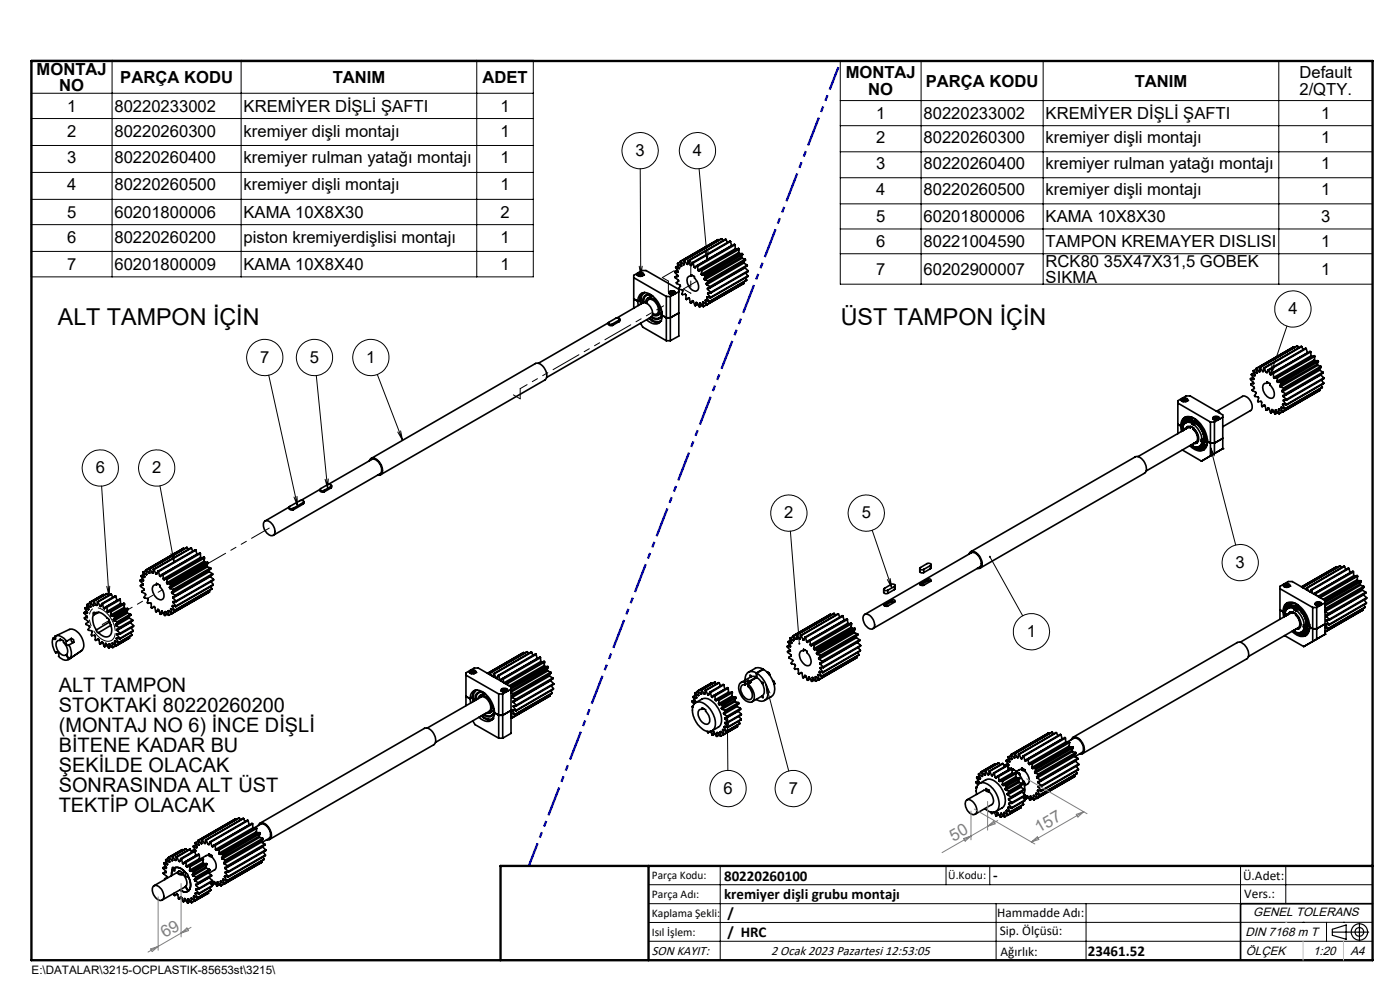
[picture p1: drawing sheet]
<svg xmlns="http://www.w3.org/2000/svg" width="297mm" height="210mm" viewBox="0 0 297 210" stroke-linecap="round" stroke-linejoin="round" font-family="sans-serif">
<defs><g id="words">
<g font-size="4.9">
<text x="12.3" y="68.9">ALT TAMPON İÇİN</text>
<text x="178.4" y="68.9">ÜST TAMPON İÇİN</text>
</g>
<g font-size="4.2">
<text x="12.5" y="146.8">ALT TAMPON</text>
<text x="12.5" y="151">STOKTAKİ 80220260200</text>
<text x="12.5" y="155.2">(MONTAJ NO 6) İNCE DİŞLİ</text>
<text x="12.5" y="159.5">BİTENE KADAR BU</text>
<text x="12.5" y="163.7">ŞEKİLDE OLACAK</text>
<text x="12.5" y="167.9">SONRASINDA ALT ÜST</text>
<text x="12.5" y="172.2">TEKTİP OLACAK</text>
</g>
<g font-size="3.5">
<text x="7.8" y="15.8">MONTAJ</text>
<text x="25.5" y="17.6">PARÇA KODU</text>
<text x="70.6" y="17.6">TANIM</text>
<text x="102.4" y="17.6">ADET</text>
<text x="179.4" y="16.7">MONTAJ</text>
<text x="275.7" y="16.7">Default</text>
<text x="12.6" y="19.3">NO</text>
<text x="14.2" y="23.8">1</text>
<text x="24.3" y="23.8">80220233002</text>
<text x="51.7" y="23.8">KREMİYER DİŞLİ ŞAFTI</text>
<text x="106.2" y="23.8">1</text>
<text x="184.2" y="20.2">NO</text>
<text x="196.4" y="18.4">PARÇA KODU</text>
<text x="240.7" y="18.4">TANIM</text>
<text x="275.7" y="20.2">2/QTY.</text>
<text x="14.2" y="29">2</text>
<text x="24.3" y="29">80220260300</text>
<text x="51.7" y="29">kremiyer dişli montajı</text>
<text x="106.2" y="29">1</text>
<text x="185.9" y="25.3">1</text>
<text x="195.9" y="25.3">80220233002</text>
<text x="221.8" y="25.3">KREMİYER DİŞLİ ŞAFTI</text>
<text x="280.3" y="25.3">1</text>
<text x="14.2" y="34.7">3</text>
<text x="24.3" y="34.7">80220260400</text>
<text x="51.7" y="34.7">kremiyer rulman yatağı montajı</text>
<text x="106.2" y="34.7">1</text>
<text x="134.8" y="33.1">3</text>
<text x="147" y="33.1">4</text>
<text x="185.9" y="30.4">2</text>
<text x="185.9" y="35.9">3</text>
<text x="195.9" y="30.4">80220260300</text>
<text x="195.9" y="35.9">80220260400</text>
<text x="221.8" y="30.4">kremiyer dişli montajı</text>
<text x="221.8" y="35.9">kremiyer rulman yatağı montajı</text>
<text x="280.3" y="30.4">1</text>
<text x="280.3" y="35.9">1</text>
<text x="14.2" y="40.4">4</text>
<text x="24.3" y="40.4">80220260500</text>
<text x="51.7" y="40.4">kremiyer dişli montajı</text>
<text x="106.2" y="40.4">1</text>
<text x="185.9" y="41.4">4</text>
<text x="195.9" y="41.4">80220260500</text>
<text x="221.8" y="41.4">kremiyer dişli montajı</text>
<text x="280.3" y="41.4">1</text>
<text x="14.2" y="46.2">5</text>
<text x="24.3" y="46.2">60201800006</text>
<text x="51.7" y="46.2">KAMA 10X8X30</text>
<text x="106.2" y="46.2">2</text>
<text x="185.9" y="47.2">5</text>
<text x="195.9" y="47.2">60201800006</text>
<text x="221.8" y="47.2">KAMA 10X8X30</text>
<text x="280.3" y="47.2">3</text>
<text x="14.2" y="51.4">6</text>
<text x="24.3" y="51.4">80220260200</text>
<text x="51.7" y="51.4">piston kremiyerdişlisi montajı</text>
<text x="106.2" y="51.4">1</text>
<text x="185.9" y="52.5">6</text>
<text x="195.9" y="52.5">80221004590</text>
<text x="221.8" y="52.5">TAMPON KREMAYER DISLISI</text>
<text x="280.3" y="52.5">1</text>
<text x="14.2" y="57.3">7</text>
<text x="24.3" y="57.3">60201800009</text>
<text x="51.7" y="57.3">KAMA 10X8X40</text>
<text x="106.2" y="57.3">1</text>
<text x="185.9" y="58.3">7</text>
<text x="195.9" y="58.3">60202900007</text>
<text x="221.8" y="56.6">RCK80 35X47X31,5 GOBEK</text>
<text x="280.3" y="58.3">1</text>
<text x="221.8" y="60.1">SIKMA</text>
<text x="273.3" y="66.7">4</text>
<text x="55.2" y="77">7</text>
<text x="65.8" y="77">5</text>
<text x="77.7" y="77">1</text>
<text x="20.3" y="100.4">6</text>
<text x="32.3" y="100.4">2</text>
<text x="166.4" y="110">2</text>
<text x="182.8" y="110">5</text>
<text x="262.1" y="120.5">3</text>
<text x="217.8" y="135.1">1</text>
<text x="153.5" y="168.4">6</text>
<text x="167.3" y="168.4">7</text>
</g>
<g font-size="3.5" fill="#808080">
<text x="202.3" y="178.5" transform="rotate(-30 202.3 178.5)">50</text>
<text x="220.4" y="176.8" transform="rotate(-30 220.4 176.8)">157</text>
<text x="35" y="199" transform="rotate(-30 35 199)">69</text>
</g>
<g font-size="3.2">
<text x="153.6" y="186.8">80220260100</text>
<text x="153.6" y="190.8">kremiyer dişli grubu montajı</text>
<text x="210.7" y="186.6">-</text>
<text x="154.3" y="194.8">/</text>
<text x="154.3" y="198.8">/ HRC</text>
<text x="230.8" y="202.8">23461.52</text>
</g>
<g font-size="2.8">
<text x="263.7" y="186.7">Ü.Adet:</text>
<text x="263.9" y="190.5">Vers.:</text>
<text x="211.5" y="194.5">Hammadde Adı:</text>
<text x="138.3" y="202.6">SON KAYIT:</text>
<text x="163.6" y="202.6">2 Ocak 2023 Pazartesi 12:53:05</text>
<text x="212.1" y="198.4">Sip. Ölçüsü:</text>
<text x="212.2" y="202.7">Ağırlık:</text>
</g>
<g font-size="2.6">
<text x="265.9" y="194.4">GENEL TOLERANS</text>
<text x="264.2" y="198.5">DIN 7168 m T</text>
<text x="264.3" y="202.6">ÖLÇEK</text>
<text x="278.5" y="202.6">1:20</text>
<text x="286.5" y="202.6">A4</text>
</g>
<g font-size="2.5">
<text x="138.3" y="186.4">Parça Kodu:</text>
<text x="138.3" y="190.5">Parça Adı:</text>
<text x="201.2" y="186.5">Ü.Kodu:</text>
<text x="138.3" y="194.5">Kaplama Şekli:</text>
<text x="138.3" y="198.6">Isıl İşlem:</text>
<text x="6.7" y="206.7">E:\DATALAR\3215-OCPLASTIK-85653st\3215\</text>
</g>
</g></defs>
<g fill="none" stroke="#000" stroke-width=".35">
<path d="M134.4 58.9l7 4M135.2 58.1a.75 .75 0 0 1 .7-.3 .75 .75 0 0 1 .6 .5 .75 .75 0 0 1-.7 .3 .75 .75 0 0 1-.6-.5zM135.2 58.3a.71 .71 0 0 1 1.3 0M135.2 58.3h.1M135.6 58.6a.35 .35 0 0 1-.3-.5 .35 .35 0 0 1 .6-.1 .35 .35 0 0 1 .5 .1 .35 .35 0 0 1-.3 .5M135.7 58.4h.3M135.8 58.1l-.3 .1 .1 .2 .3 .1 .3-.2-.1-.1M135.8 58.1l.3 .1M135.8 58.1v.3M135.8 58.4h-.1M135.8 58.4h.2M136 58.4h.1"/>
<path d="M136.1 58.2v.2M136.5 58.3h.1M143.2 57.6l.6 .8v.3h-.6M143.2 58.7v.2l.8 .7-.5 .4v.1l.8 .4 .1 .2-.4 .6 .8 .2-.1 .9 .1 .1 .6-.1 .2 1.1M143.4 56.6l.5 1.1-.7-.1M143.7 57.3l-.5 .3M143.8 58.4l-.6 .3M143.8 55.9l.3 1.1-.7-.4M143.9 56.3l-.5 .3M144.3 55.4l.2 1-.7-.5M144.4 55.6l-.6 .3M144.4 55.4h-.1"/>
<path d="M144.4 55.4l.6 .7M145.1 55.2h.1M145.1 55.2l.1 .9M145.2 56.1h-.2M145.2 56l-.2 .1M145.2 55.2l.5 .8M145.8 58.9l.5-.3h.3v-.3l.7 .4v.3a2.04 2.04 0 0 1 .6 2.6 1.73 1.73 0 0 1-2.1-1.5zM145.9 55.9l-.2 .1M145.9 55.3v.8l-.2-.1M145.9 55.3h.2M146.1 55.3l.4 1M146.8 56.1l-.3 .2"/>
<path d="M146.9 55.7l-.2 .6h-.2M146.9 55.7l.1 .1M146.9 58.4l-.3 .2M147 55.8l.3 .9M147.8 56.4l-.3 .4-.2-.1M147.8 56.4l.2 .1M148 56.5l.1 .8M148.1 57.3l.1 .2M148.8 57.3l.1 .1M148.8 58.2l.1 .2M148.8 57.3l-.6 .2M148.9 57.4l-.1 .8"/>
<path d="M148.9 58.4h.6M149.4 59.1l.1 .3M149.5 59.4l.7 .2M149.5 58.4l.1 .2M149.6 58.6l-.2 .5M150.2 59.6v.2M150.2 59.8l-.4 .3M152.3 50.8l-8 4.6M152.3 50.8l-7.9 4.6M152.3 50.8l.2 .2M153.1 50.7l-8 4.5M153.1 50.7l-7.9 4.5"/>
<path d="M153.1 50.7l.3 .3M154 50.8l-8.1 4.5M154 50.8l-7.9 4.5M154 50.8l.3 .6M155 51.2l-.2-.1-7.9 4.6M155 51.2l-8 4.6M155 51.2l.2 .9M155.2 52.1l-7.9 4.6M155.2 52.1h.1M155.9 51.9l-.1-.1-8 4.6M155.9 51.9l-7.9 4.6M155.9 51.9l.1 .9"/>
<path d="M156 52.8l.1 .1M156 52.8l-7.9 4.5M156.1 52.9l-7.9 4.6M156.7 52.7l.1 .2M156.7 52.7l-7.9 4.6M156.7 52.7l-.6 .2M156.7 53.6l.1 .2M156.7 53.6l-7.9 4.6M156.8 52.9l-7.9 4.5M156.8 52.9l-.1 .7M156.8 53.8l-7.9 4.6M156.8 53.8h.6"/>
<path d="M157.3 54.5l.1 .3M157.3 54.5l-7.9 4.6M157.4 54.8l-7.9 4.6M157.4 54.8l.7 .2M157.4 53.8l.2 .2M157.4 53.8l-7.9 4.6M157.6 54l-8 4.6M157.6 54l-.3 .5M157.7 55.6l.1 .2M157.7 55.6l-7.9 4.5M157.8 55.8l.7 .4M157.8 55.8l-7.9 4.6"/>
<path d="M157.8 59.8l.1 .3M158 56.7v.1M158 56.8l-7.9 4.6M158 56.8l.7 .6M158.1 55l.1 .2M158.1 55l-7.9 4.6M158.1 58.9l.3 .5M158.2 55.2l-8 4.6M158.2 55.2l-.5 .4M158.2 57.9l.4 .6M158.4 59.4l-8 4.7M158.4 59.4l-7.9 4.6"/>
<path d="M158.5 56.2v.2l-7.9 4.6M158.5 56.2l-7.9 4.6M158.6 58.5v.2l-7.9 4.5M158.6 58.5l-7.9 4.6M158.7 57.4v.2l-7.9 4.6M158.7 57.4l-7.9 4.6M129.1 68.5a.52 .52 0 0 0 .2 .6 .52 .52 0 0 0 .6-.1M129.1 68.5l-14.9 8.6M129.9 68.7v.3M130.9 67.4l5.4-3.1a2.04 2.04 0 0 1 2.2 2.2l-.4 .8-22.1 12.8M131.3 67.9l.1-.1a.46 .46 0 0 0-.2-.4 .46 .46 0 0 0-.6 .1l-1.4 .8a.29 .29 0 0 0 0 .4 .29 .29 0 0 0 .3 .1l.4-.1M131.3 68.2l-1.4 .8"/>
<path d="M131.3 67.9l-1.4 .8M131.3 67.9v.3M131.5 67.7l-.2 .5M134.4 65.4v-7l1.8-1h.9l6.9 4v9.9l-1.8 1M134.4 63.4l.9 .5M135.3 63.9a1.57 1.57 0 0 1 .8-1.7 1.57 1.57 0 0 1 1.8 .2 5.7 5.7 0 0 1 2.6 4.5M135.3 63.9l.1 .9M135.8 63.6l.1 .9M135.8 63.6l-.5 .3M135.9 63.2h.1l-.2 .1M135.9 64.3h.1M135.9 68.6l.4 .8 5.1 2.9"/>
<path d="M136.2 62.3l.1 .1M136.3 62.1l-.4 .7-.1 .8M136.7 62.1l.1-.1a2.07 2.07 0 0 0-.8 2.4M137 64.3a.96 .96 0 0 1 .5-1.1 .96 .96 0 0 1 1.2 .3 2.73 2.73 0 0 1 1 3.3 1.08 1.08 0 0 1-1.3 0M137.2 64.4a.8 .8 0 0 1 .5-.9 .8 .8 0 0 1 .9 .2 2.17 2.17 0 0 1 .8 2.8l-.4 .2-.5-.2M137.4 63.2l.9-.5a1.28 1.28 0 0 0-1.6 0 1.28 1.28 0 0 0-.3 1.6M137.7 67.5a2.48 2.48 0 0 0 2.2 .9M137.8 67.5a2.1 2.1 0 0 0 2.4 .5l-.1 .1M138.1 62.9l.1-.2v.2M138.3 67.1a1.43 1.43 0 0 0 1.5 .3M138.3 62.8h.1M138.3 67.9v.1"/>
<path d="M138.5 62.9a1.17 1.17 0 0 0-1.3-.3 1.17 1.17 0 0 0-.6 1.3v.3M139.3 68.3l-.1 .1M139.8 67.4h.1M140.1 68.1v.2M140.1 68.1h.1M140.2 66.5l.2 .1M140.2 66.5h.2M140.4 66.1a1.3 1.3 0 0 1-.6 1.3M140.4 66.3l-.8 .6M140.4 66.3a1.24 1.24 0 0 1-.6 1.3 1.24 1.24 0 0 1-1.4-.2l-.3-.1M140.5 66.9a1.62 1.62 0 0 1-.9 1.7 1.62 1.62 0 0 1-1.9-.4l-.5-.4M141.4 62.9v9.4"/>
<path d="M141.4 62.9h.8M141.4 72.3h.8M141.9 62.2a.74 .74 0 0 1 1.3 0M141.9 62.2h.1M141.9 61.9l.4-.2a.57 .57 0 0 1 .7 0 .57 .57 0 0 1 .2 .5v.1a.72 .72 0 0 1-.8 .2 .72 .72 0 0 1-.5-.6zM142.2 62.9v9.4M142.3 62.5a.35 .35 0 0 1-.3-.5 .35 .35 0 0 1 .6-.2 .36 .36 0 0 1 .4 .1 .36 .36 0 0 1 0 .5l-.2 .1M142.5 62.3h.2M142.5 62l-.3 .1 .1 .2 .3 .1 .3-.2-.1-.2M142.5 62h.3M142.5 62v.3M142.5 62.3h.1"/>
<path d="M142.7 62.3h.1M142.8 62v.3M143.2 62.2h.1M144 61.9l-1.8 1M144 66.4l-1.8 1h-.8l-.9-.5M145.6 63.5l.6-.3 .2 1 .2 .1M146.2 63.2l-.6 .3M146.6 64.3l.3-.5h.1l.4 1h.1M147.1 64l-.5 .3M147.5 64.8l.3-.6 .6 .9M148 64.5l-.5 .3M149 64.8l-.6 .3"/>
<path d="M149.3 65l-.7-.7h-.2v.8M149.6 63.7l.1-.1 .7 .5M149.6 63.7l.4 .9M149.8 63.7h-.2M149.8 60.1l.1 .3M149.9 64.7l-.7-.6h-.1l.2 .9M149.9 64.7l-.6 .3M149.9 60.4l.7 .4M150 63.1v-.1l.7 .2M150 64.6l-.1 .1M150 63.1l.5 .9M150.1 61.4l.7 .6"/>
<path d="M150.1 62.3l.6 .8M150.2 63l-.2 .1M150.5 64l-.1 .1M150.5 62.2l-.4 .1M150.6 60.8v.2M150.6 61l-.5 .2v.2M150.7 63.1v.1M150.8 62v.2M150.8 62.2l-.7-.1v.2M157.9 60.1l-8 4.6M157.9 60.1l-7.9 4.5M265.5 79.4l.5 1-.7-.1"/>
<path d="M265.9 78.6l.4 1-.1 .1-.7-.3M266 79l-.5 .4M266.5 78.2l.2 .9-.1 .1-.7-.6M266.5 78.3l-.6 .3M266.6 78.1l-.1 .1M266.6 78.1l.6 .8M267.2 78l.1 .8-.1 .1M267.2 78h.1M267.3 78.8l-.1 .1M267.3 78l.6 .8M268 78.7l-.1 .1M268.1 78.1l-.1 .7h-.1"/>
<path d="M268.1 78.1h.1M268.2 78.1l.4 .9M268.9 78.8l-.3 .2M269 78.4l-.2 .6h-.2M269 78.4l.2 .1M269.2 78.5l.2 .9M270 79.1l-.4 .4-.2-.1M270 79.1l.1 .1M270.1 79.2l.1 .9M274.5 73.6l-8 4.6M274.5 73.6l-7.9 4.5M274.5 73.6l.1 .1"/>
<path d="M275.2 73.4l-8 4.6M275.2 73.4l-7.9 4.6M275.2 73.4l.3 .4M276.2 73.5l-8.1 4.6M276.2 73.5l-8 4.6M276.2 73.5l.2 .7M277.1 73.9h-.1l-8 4.5M277.1 73.9l-7.9 4.6M277.1 73.9l.3 1M277.4 74.9h.1M277.4 74.9l-8 4.5M278.1 74.6l-.2-.1-7.9 4.6"/>
<path d="M278.1 74.6l-8 4.6M278.1 74.6v.9M278.1 75.5l.2 .2M278.1 75.5l-7.9 4.6M278.3 75.7l-7.9 4.5M278.8 75.5l.1 .1M278.8 75.5l-7.9 4.5M278.8 75.5l-.5 .2M278.8 76.3l.2 .2M278.8 76.3l-7.9 4.6M278.9 75.6l-7.9 4.5M278.9 75.6l-.1 .7"/>
<path d="M279 76.5l-8 4.6M279.4 77.3l.1 .2M279.4 77.3l-7.9 4.5M279.5 77.5l-7.9 4.6M279.5 77.5l.7 .2M279.6 76.5l.1 .2M279.6 76.5l-7.9 4.6M279.6 76.5h-.6M279.7 76.7l-7.9 4.6M279.7 76.7l-.3 .6M279.9 78.3l.1 .2M279.9 78.3l-7.9 4.6"/>
<path d="M280 78.5l-8 4.6M280 78.5l.6 .4M280.1 79.4l.1 .1M280.2 79.5l-8 4.6M280.2 79.5l.6 .6M280.2 77.7l.1 .2M280.2 77.7l-7.9 4.6M280.3 77.9l-7.9 4.6M280.3 77.9l-.4 .4M280.6 78.9l.1 .3-7.9 4.5M280.6 78.9l-7.9 4.6M78.4 97.7a.9 .9 0 0 1 .8-.6 .9 .9 0 0 1 .8 .5l.2 .1a2.31 2.31 0 0 1 .7 2.9l-.8 .2"/>
<path d="M78.7 97.3l34.9-20.2a2.19 2.19 0 0 1 2.3 2 1.32 1.32 0 0 1-.3 1.5l-34.9 20.1M249.9 92v-7l1.7-1h.9l6.9 4v7.2M249.9 85.5l6.9 4M249.9 90l.6 .4M250.5 90.4a1.75 1.75 0 0 1 .9-1.9 1.75 1.75 0 0 1 2.1 .3 6.3 6.3 0 0 1 2.7 4.8M250.5 90.4l.1 1.1M250.6 85a.71 .71 0 0 1 .7-.5 .71 .71 0 0 1 .6 .5M250.6 85h.1M250.7 84.6l.3-.2a.52 .52 0 0 1 .7 0 .52 .52 0 0 1 .1 .6l-.3 .2a.53 .53 0 0 1-.6 0 .53 .53 0 0 1-.2-.6zM250.8 90.2l.1 1.2v-.2M250.8 90.2l-.3 .2M250.8 95.5l4.1 2.3"/>
<path d="M251 85.2a.35 .35 0 0 1-.2-.5 .35 .35 0 0 1 .5-.1 .33 .33 0 0 1 .5 .2 .33 .33 0 0 1-.3 .4M251.1 91.1l-.2 .1M251.1 85h.3M251.2 85h.2M251.2 84.7l-.3 .1 .1 .2 .4 .1M251.2 84.7l.3 .1M251.2 84.7v.3M251.4 85v.1M251.5 88.5a2.07 2.07 0 0 0-.7 1.7M251.5 84.8l.1 .2-.2 .1M251.5 84.8v.2M251.6 89.1h-.1l-.2 .5"/>
<path d="M251.6 89.5l-.1 .2M251.6 89.5l.1 .1M251.7 89.4l-.2 .3M251.7 89.4l-.1 .1M251.7 89.4l.1 .1M251.8 89.3l.2 .2M251.9 88.6l-.2 .2M251.9 85h.1M252 89.5l.6-.2 .7 .2M252 90.5h-.1M252 89.5l-.5 .2M252.1 88.5l.2 .1"/>
<path d="M252.2 88.6v.1M252.2 89.2l-.4 .1M252.2 88.7l-.2 .1M252.2 89.2l.1 .1M252.2 89.1l-.4 .2M252.2 89.1l.4 .2M252.2 89.1v.1M252.3 88.6l-.1 .1M252.4 89.2h.5M252.4 89.2l.2 .1M252.5 89.2h-.1M252.5 90.7l-.5 .1-10.6 6.1"/>
<path d="M252.5 90.6v.1M252.6 90.5a.77 .77 0 0 0-1.1 .5 .73 .73 0 0 1 1-.4M252.6 90.5l-.1 .1M252.6 88.5h.1M252.6 90.5l.6 .3M252.6 90.4v.1M252.7 94.4a2.82 2.82 0 0 0 2.7 1M252.7 88.5l-.4 .1M252.8 90.5l-.3 .2M252.8 89.8a1.19 1.19 0 0 0-1.9 .9l.2 .1v.5l-.2-.1M252.8 89.8v.2M252.8 90l.5 .2v-.1"/>
<path d="M252.9 89.2l.1 .2M252.9 89.1l-.5 .1M252.9 89.2a4.1 4.1 0 0 1 2.7 4.5M252.9 89.1v.1M252.9 89.1l.3 .4M253 89.2l.2 .1M253 88.6a1.49 1.49 0 0 0-2 1.7M253.2 90.9l.3 .4a1.83 1.83 0 0 1 .2 2.7h-.4M253.2 90.9v.2a2.08 2.08 0 0 1 .6 2.7l-10.6 6.1M253.2 90.8l.3 .4a2.06 2.06 0 0 1 .4 2.8h-.6M253.2 89.4l.4 .2M253.2 89.4l.1-.1 .4 .2"/>
<path d="M253.2 90.8v.1M253.2 89.4l.1 .1M253.3 90.1l.4 .3a4.6 4.6 0 0 1 1.3 2.9M253.3 90.8h-.1M253.3 89.5l.1 .2M253.3 89.5l-.5 .3M253.4 89.7l.2 .1M253.4 89.7l-.6 .3M253.4 89.4a4.2 4.2 0 0 1 2.3 3.9M253.6 89.5h.1M253.6 89.6l.1 .2M253.7 89.5l-.1 .1"/>
<path d="M253.7 89.5l.2 .4M253.7 89.8l.2 .2a4.5 4.5 0 0 1 1.5 3l-.4 .3M253.7 89.8l-.4 .3M253.8 89a1.45 1.45 0 0 0-1.5-.3 1.45 1.45 0 0 0-1 1.2M253.9 89.9h.1M253.9 89.8l.4 .5M253.9 89.8h.1l.4 .4M253.9 89.8l.1 .2M254 93.9l-.1 .1M254.1 94.9h.4M254.3 90.3l.1 .1M254.4 94.7h.1"/>
<path d="M254.4 90.2l-.1 .1M254.4 90.2l.1 .2M254.5 90.4l.1 .2M254.5 90.4l-.1 .1M254.6 90.6l.4 .5M254.6 90.6h.2l.2 .4M254.6 94.6v.1M254.6 90.6v.1M254.8 93.6l.2 .1M254.9 94.4l.1 .2M255 94.6l-.4 .1M255 91.1l.1 .3"/>
<path d="M255 94.6h.1M255 93.7a1.2 1.2 0 0 1-1.9 .9v-.1l-.3-.2M255 93.3l-.2-.1v.4M255 91v.1M255 91.5h.1M255.1 94.3v.1M255.1 91.4h-.1M255.1 91.4l.2 .1M255.1 91.5l.3 .6M255.1 94.3l-.1 .3M255.2 92l.2 .1M255.3 91.5l.2 .5-.1 .1"/>
<path d="M255.3 91.5h-.2M255.3 93.9l.1 .2M255.3 92.1l.1 .1M255.3 92.3l.2 .2M255.4 94.8h.1M255.4 94.1l-.3 .3M255.4 93.3v-.2l.2 .3M255.4 93.3v.2M255.4 93.7l.1 .1M255.4 92.2h-.1M255.4 92.2l.2 .3M255.4 94.1h.1"/>
<path d="M255.4 93.7l.1 .4M255.4 93.3l-.6 .3M255.4 93.8v.1M255.4 93.5l-.3 .8-.7 .4M255.4 92.9l.2 .1M255.4 92.9l.3 .5M255.4 93.5l-.4 .2M255.5 92.5l.1 .5M255.5 94.1l-.4 .3M255.6 93.2h.1M255.6 93.4l-.1 .4M255.6 93.8l-.2 .2"/>
<path d="M255.6 93.4h.1M255.6 92.5v.5M255.6 92.5h-.1M255.7 93.4l-.2 .4M255.7 93.1h-.2M255.8 94.5h.1M256 94.3l-.7 .7h-.5M256 94.3l-.2 .2M256 94.3h.1M256.1 93.1a1.45 1.45 0 0 1-.4 1.5 1.45 1.45 0 0 1-1.6 .2M256.2 93.9a1.53 1.53 0 0 1-2.5 1M256.2 93.6a1.74 1.74 0 0 1-.9 1.9 1.74 1.74 0 0 1-2.1-.3l-.8-.6"/>
<path d="M256.8 89.5v7.2M256.8 89.5h.8M256.8 96.7l-1.9 1.1M257.4 88.9a.69 .69 0 0 1 .6-.5 .69 .69 0 0 1 .6 .5M257.4 88.9h.1M257.4 88.5l.2-.1a.68 .68 0 0 1 1.1 .4 .76 .76 0 0 1-.8 .3 .76 .76 0 0 1-.6-.5zM257.6 89.5v6.7M257.6 96.2l-.8 .5M257.7 89.1a.33 .33 0 0 1-.3-.5 .33 .33 0 0 1 .5-.1 .41 .41 0 0 1 .5 0 .41 .41 0 0 1 .1 .5l-.3 .1M257.9 88.9h.2M257.9 88.6l-.2 .1v.2l.4 .1M257.9 88.6h.3"/>
<path d="M257.9 88.6v.3M258.1 88.9v.1M258.2 88.6l.1 .3-.2 .1M258.2 88.6v.3M258.6 88.9h.1M258.7 87.5l-.2-.2-.4-.1 5.5-3.1a1.76 1.76 0 0 1 1.9 1.5 1.2 1.2 0 0 1-.2 1.5l-5.9 3.4M259.4 95.2h.1M259.4 93l-1.8 1h-.8l-.6-.4M259.4 88.5l-1.8 1M259.4 95.2l-1.8 1M259.4 95.2l-4.5 2.6M265.3 80.3l.7 1.1h-.6"/>
<path d="M265.4 81.4v.2l.7 .7-.5 .4 .1 .2 .7 .3 .1 .2-.4 .6 .1 .1 .7 .1 .1 .2-.2 .7 .1 .1 .6-.1 .3 1.1M265.8 80l-.5 .3M265.9 81.1l-.5 .3M267.8 86.2l.4-.3 .2 .1 .2 1h.1M268.1 81.5l.6-.2v-.3l.8 .4v.3a2.03 2.03 0 0 1 .6 2.7 1.93 1.93 0 0 1-2.2-2zM268.3 86l-.5 .2M268.7 87l.3-.5 .7 1.1M269 81.2l-.3 .1M269.2 86.7l-.5 .3M269.7 87.6l.2-.7 .5 .9h.2M270.2 87.3l-.5 .3M270.2 80.1l.2 .1"/>
<path d="M270.9 80l.1 .1M270.9 80.9l.1 .2M270.9 80l-.5 .2M271 80.1l-.1 .8M271 81.1h.7M271.1 87.5l-.5 .3M271.4 87.7l-.1 .1-.6-.8h-.2l.1 .8M271.5 81.8l.1 .3M271.6 82.1l.7 .2M271.7 81.1l.1 .2M271.7 86.5l.2-.1 .6 .4M271.7 86.5l.4 .9h-.1"/>
<path d="M271.8 81.3l-.3 .5M271.9 86.4l-.2 .1M272 82.9v.2M272 87.4l-.7-.6 .1 .9M272 87.4l-.6 .3M272 83.1l.7 .4M272.1 85.9l.1-.2 .6 .3M272.1 85.9l.5 .8M272.2 84.1l.7 .6M272.3 85l.6 .8M272.3 82.3l.1 .2M272.3 85.8l-.2 .1"/>
<path d="M272.4 82.5l-.4 .4M272.6 86.7l-.1 .1M272.6 84.9l-.3 .1M272.7 83.5l.1 .2M272.8 83.7l-.6 .2v.2M272.9 85.8l-.1 .2M272.9 84.7v.2M272.9 84.9l-.6-.1v.2M279.9 82.5l.1 .3M280 82.8l-.1 .1M280 82.8l-8 4.6M280.2 81.7l.3 .4"/>
<path d="M280.3 80.6l.5 .6M280.5 82.1l-8 4.7M280.5 82.1l-7.9 4.6M280.8 81.2l-8 4.8M280.8 81.2l-7.9 4.6M280.8 80.1v.2l-7.9 4.6M280.8 80.1l-7.9 4.6M38.9 116.3l-8 4.6M38.9 116.3l-7.9 4.6M38.9 116.3l.1 .1M39.7 116.1l-8.1 4.6M39.7 116.1l-7.9 4.6"/>
<path d="M39.7 116.1l.2 .4M40.6 116.3l-8.1 4.5M40.6 116.3l-7.9 4.5M40.6 116.3l.3 .6M41.6 116.7l-.2-.1-7.9 4.6M41.6 116.7l-8 4.6M41.6 116.7l.2 .9M41.8 117.6l-7.9 4.6M41.8 117.6h.1M42.5 117.4l-.1-.1-8 4.5M42.5 117.4l-7.9 4.6M42.5 117.4v.8"/>
<path d="M42.5 118.2l.2 .2M42.5 118.2l-7.9 4.6M42.7 118.4l-7.9 4.6M43.3 118.2l.1 .1M43.3 118.2l-8 4.6M43.3 118.2l-.6 .2M43.3 119.1l.1 .2M43.3 119.1l-8 4.5M43.4 118.3l-7.9 4.6M43.4 118.3l-.1 .8M43.4 119.3l-7.9 4.6M43.4 119.3h.6"/>
<path d="M44 119.3l.1 .1M44 119.3l-7.9 4.6M44.1 119.4l-7.9 4.6M44.1 119.4l-.2 .6M56.1 110.7a1.19 1.19 0 0 1 1.7 .5 1.76 1.76 0 0 1 .1 2.4 2.14 2.14 0 0 1-2-2.5zM61.3 107.6a.58 .58 0 0 0 .9 .6M61.3 107.6l-5.1 2.9M62.2 107.8v.4M64.3 106.6l.1-.1a.46 .46 0 0 0-.3-.4 .46 .46 0 0 0-.5 .1l-2.1 1.2a.34 .34 0 0 0 0 .5 .34 .34 0 0 0 .4 0l.3-.1M64.3 106.6l-2.1 1.2M64.3 106.9l-2.1 1.3M64.3 106.6v.3"/>
<path d="M64.5 106.7l-.2 .2M64.5 106.4v.3M67.9 103.8a.52 .52 0 0 0 .3 .6 .52 .52 0 0 0 .6-.1M67.9 103.8l-4 2.3M68.8 104v.3M69.7 102.7l9.1-5.2a1.92 1.92 0 0 1 2.1 1.8 1.06 1.06 0 0 1-.3 1.2l-22.6 13.1M70.2 103.2l.1-.1a.46 .46 0 0 0-.3-.4 .46 .46 0 0 0-.5 .1l-1.4 .8a.3 .3 0 0 0-.1 .4 .3 .3 0 0 0 .4 .1l.4-.1M70.2 103.5l-1.4 .8M70.2 103.2l-1.4 .8M70.2 103.2v.3M70.3 103.3l-.1 .2M70.3 103v.3"/>
<path d="M197.4 120l.1-.1a.48 .48 0 0 0-.3-.5 .48 .48 0 0 0-.5 .1l-1.4 .9a.38 .38 0 0 0 0 .5 .38 .38 0 0 0 .6 0l.1-.1M197.4 120l-1.4 .8M197.4 120v.6M197.5 119.8v.7l-.1 .1M205.6 117.5a.94 .94 0 0 1 .8-.6 .94 .94 0 0 1 .9 .5 2.49 2.49 0 0 1 .8 2.9l-.2 .2-.6 .1M205.9 117l34.9-20.1a1.57 1.57 0 0 1 1.9 1 1.87 1.87 0 0 1 .1 2.5l-34.9 20.1M11.3 135.3l.1 .1a.23 .23 0 0 0 .3 .2 .23 .23 0 0 0 .1-.3l-.2-.3a2.13 2.13 0 0 1 2.5 1M11.3 135.3a3.4 3.4 0 0 0 .5 3.2M11.7 135.1l-.4 .2M11.7 134.9l3-1.4a2.71 2.71 0 0 1 2.8 2.2 2.06 2.06 0 0 1-.1 2.3l-2.7 1.8M11.8 138.5a.47 .47 0 0 1 .6 .1 .47 .47 0 0 1 0 .6 1.79 1.79 0 0 0 2.2 .7M12 138.4l-.2 .1"/>
<path d="M12.8 135.8v-.2l.7 .4v.3a2.21 2.21 0 0 1 .6 2.6M12.8 135.8a.88 .88 0 0 0-.9 .5 .88 .88 0 0 0 .1 .9 1.89 1.89 0 0 0 2 1.8M13 135.7l-.2 .1M14 139l.6 .9M14.1 138.9l.6 .9M14.1 138.9l-.1 .1M14.1 136a.47 .47 0 0 0 0 .6 .47 .47 0 0 0 .5 .2M14.6 136.8a2.55 2.55 0 0 1 .1 3M15.1 135.4l.5 .3 .1 .5M15.1 135.4l-1 .6M15.1 135.4a.58 .58 0 0 0 .6 .9M15.7 136.2l-1.1 .6"/>
<path d="M17.3 138l-2.7 1.9M17.9 129.9v.2l.6 .8-.6 .1M17.9 131v.2l.7 .6 .1 .2-.5 .3v.2l.7 .3 .1 .2-.3 .6 .1 .1 .6 .1 .2 .2-.2 .7 .1 .2 .6-.2 .1 .2 .1 .9M18.1 129l.5 1.1-.7-.2M18.4 129.6l-.5 .3M18.5 130.7l-.6 .3M18.5 128.2l.3 1v.2l-.7-.4M18.6 128.7l-.5 .3M19 127.8l.2 1-.7-.6M19 127.9l-.5 .3M19.1 127.7l-.1 .1M19.1 127.7l.6 .8"/>
<path d="M19.8 127.6l.1 .8-.2 .1M19.8 127.6h.1M19.9 130.4a3.4 3.4 0 0 0 .6 3.2M19.9 128.4l-.2 .1M19.9 127.6l.5 .8M20.2 130a2.1 2.1 0 0 1 2.6 1.2h.1a4.8 4.8 0 0 1 .7 3.2 1.33 1.33 0 0 1-2.3 .2l-.4-.4M20.2 130a.27 .27 0 0 0-.3-.1 .27 .27 0 0 0-.1 .4l.1 .1M20.3 135.8l.6-.2 .2 1h.2M20.4 130h-.2M20.5 133.6a.45 .45 0 0 0 .4 .6M20.6 128.3l-.2 .1M20.7 127.7l-.1 .7h-.2"/>
<path d="M20.7 127.7h.1M20.8 127.7l.4 .9M20.8 135.6l-.5 .2M21 129.9l-1.1 .5M21.3 136.6l.4-.4 .5 1M21.4 128.4l-.2 .2M21.6 128l-.2 .6h-.2M21.6 128l.1 .1M21.7 128.1l.3 .9M21.8 136.3l-.5 .3M21.9 126.1l-2.9 1.7M21.9 126.1l-2.8 1.6"/>
<path d="M21.9 126.1l.1 .2M22.2 137.2l.2-.7 .6 .9h.1M22.5 128.7l.2 .1M22.5 128.7l-.3 .4-.2-.1M22.7 128.8l.1 .9M22.7 125.9l-2.9 1.7M22.7 125.9l-2.8 1.7M22.7 125.9l.3 .4M22.8 129.7l.1 .1M22.8 136.9l-.6 .3M23.1 131.4v.1M23.2 131.9l-2.7 1.7"/>
<path d="M23.3 132l.2 .5M23.5 129.6l.1 .2M23.5 130.5l.1 .2M23.5 129.6l-.6 .2M23.5 132.6l-2.6 1.6M23.6 129.8l-.1 .7M23.6 126.1l-.1-.1-2.8 1.7M23.6 130.7h.6M23.6 126.1l-2.8 1.6M23.6 126.1l.3 .6M23.7 137.1l-.6 .3M24 137.3l-.2 .1-.7-.8v.8"/>
<path d="M24.1 131.4l.1 .3M24.2 131.7l.7 .2M24.2 130.7l.1 .2M24.3 136.1l.1-.1 .7 .4M24.3 136.1l.3 .9M24.3 130.9l-.2 .5M24.4 136l-.1 .1M24.5 132.5l.1 .2M24.6 137l-.6 .3M24.6 137l-.7-.6h-.1l.2 .9M24.6 126.5l-.2-.1-2.8 1.6M24.6 132.7l.7 .4"/>
<path d="M24.6 126.5l-2.9 1.6M24.6 126.5l.2 .9M24.7 135.5v-.2l.7 .3M24.7 135.5l.5 .8M24.8 127.4l-2.8 1.6M24.8 127.4h.1M24.8 133.7l.7 .6M24.8 134.6l.6 .8M24.9 131.9v.2M24.9 135.4l-.2 .1M24.9 132.1l-.4 .4M25.2 136.3l-.1 .1"/>
<path d="M25.2 134.5l-.4 .1M25.3 133.1v.2M25.3 133.3l-.5 .2v.2M25.4 135.4v.2M25.5 134.3v.2M25.5 134.5l-.6-.1-.1 .2M25.5 127.2l-.1-.1-2.9 1.6M25.5 127.2l-2.8 1.6M25.5 127.2l.1 .8M25.6 128l.2 .2M25.6 128l-2.8 1.7M25.8 128.2l-2.9 1.6"/>
<path d="M26.3 128l.1 .1M26.3 128l-2.8 1.6M26.3 128l-.5 .2M26.3 128.9l.2 .2M26.3 128.9l-2.8 1.6M26.4 128.1l-2.8 1.7M26.4 128.1l-.1 .8M26.5 129.1l-2.9 1.6M26.5 129.1h.6M26.9 129.8l.1 .3M26.9 129.8l-2.8 1.6M27 130.1l-2.8 1.6"/>
<path d="M27 130.1l.7 .2M27.1 129.1l.1 .1M27.1 129.1l-2.9 1.6M27.2 129.2l-2.9 1.7M27.2 129.2l-.3 .6M27.3 130.8l.1 .3M27.3 130.8l-2.8 1.7M27.4 131.1l-2.8 1.6M27.4 131.1l.7 .4M27.4 135.1l.1 .2M27.5 135.3l-.1 .1M27.5 135.3l-2.9 1.7"/>
<path d="M27.6 132l.1 .1M27.7 132.1l-2.9 1.6M27.7 132.1l.6 .6M27.7 130.3l.1 .1M27.7 130.3l-2.8 1.6M27.7 134.2l.3 .5M27.8 130.4l-2.9 1.7M27.8 130.4l-.5 .4M27.8 133.2l.5 .6M28 134.7l-2.9 1.7M28 134.7l-2.8 1.6M28.1 131.5l.1 .2-2.9 1.6"/>
<path d="M28.1 131.5l-2.8 1.6M28.3 133.8v.1l-2.9 1.7M28.3 133.8l-2.9 1.6M28.3 132.7v.2l-2.8 1.6M28.3 132.7l-2.8 1.6M29.7 123.1l.7 .8v.2l-.6 .1M29.8 124.2v.2l.8 .7-.5 .3v.2l.7 .3 .1 .2-.3 .6 .1 .2 .7 .1-.1 .8 .1 .2 .6-.1 .1 1 .1 .1M30 122.1l.4 1v.2l-.7-.2M30.3 122.8l-.6 .3M30.3 123.9l-.5 .3M30.4 121.3l.3 1.2-.7-.4M30.5 121.8l-.5 .3"/>
<path d="M30.9 120.9l.2 1-.7-.6M30.9 121l-.5 .3M31 120.9h-.1M31 120.9l.6 .7M31.6 120.7l.1 .9h-.1M31.6 120.7h.2M31.7 121.5l-.1 .1M31.8 120.7l.5 .8M32.2 129l.5-.3 .3 1 .2 .1M32.4 124.4l.3-.3h.5v-.4l.7 .4v.4a2.04 2.04 0 0 1 .6 2.6 1.73 1.73 0 0 1-2.1-1.5zM32.5 121.4l-.2 .1M32.5 120.8v.8l-.2-.1"/>
<path d="M32.5 120.8h.2M32.7 120.8l.4 .9M32.7 128.7l-.5 .3M33.2 129.8l.3-.5 .5 1h.1M33.3 121.6l-.2 .1M33.5 121.2l-.3 .6-.1-.1M33.5 121.2l.1 .1M33.5 123.9l-.3 .2M33.6 121.3l.3 .9M33.7 129.5l-.5 .3M34.1 130.3l.3-.7 .6 1M34.4 121.8l-.4 .5-.1-.1"/>
<path d="M34.4 121.8l.2 .2M34.6 122v.8M34.6 130l-.5 .3M34.6 122.8l.2 .2M35.3 122.8l.2 .1M35.3 123.6l.2 .3M35.3 122.8l-.5 .2M35.5 122.9l-.2 .7M35.5 123.9h.6M35.6 130.2l-.6 .4M35.8 130.5l-.6-.8h-.2v.9M35.9 124.6l.2 .2"/>
<path d="M36.1 124.8l.6 .3M36.1 123.9l.1 .1M36.2 129.2l.1-.1 .7 .5M36.2 129.2l.3 .9-.1 .1M36.2 124l-.3 .6M36.3 129.1l-.1 .1M36.4 125.6l.1 .3M36.4 130.2l-.7-.6 .1 .9M36.4 130.2l-.6 .3M36.5 125.9l.6 .4M36.5 128.6l.1-.2 .7 .3M36.5 128.6l.5 .9"/>
<path d="M36.7 126.9l.7 .6M36.7 125.1l.1 .1M36.7 127.8l.6 .7M36.8 128.5l-.3 .1M36.8 125.2l-.4 .4M37 129.5v.1M37 127.6l-.3 .2M37.1 126.3l.1 .2M37.2 126.5l-.5 .1v.3M37.3 128.5v.2M37.4 127.5v.1M37.4 127.6h-.7v.2"/>
<path d="M43.9 120l.1 .3M43.9 120l-8 4.6M44 120.3l-7.9 4.5M44 120.3l.7 .2M44.3 121l.1 .3M44.3 121l-7.9 4.6M44.4 121.3l-7.9 4.6M44.4 121.3l.7 .4M44.4 125.3v.2M44.4 125.5v.1M44.4 125.5l-8 4.7M44.6 122.2v.1"/>
<path d="M44.6 122.3l-7.9 4.6M44.6 122.3l.7 .6M44.7 120.5v.1M44.7 120.5l-8 4.6M44.7 124.4l.2 .5M44.7 120.6l-7.9 4.6M44.7 120.6l-.4 .4M44.8 123.4l.4 .6M44.9 124.9l-7.9 4.7M44.9 124.9l-7.9 4.6M45.1 121.7v.2l-7.9 4.6M45.1 121.7l-8 4.6"/>
<path d="M45.2 124v.1l-7.9 4.6M45.2 124l-7.9 4.5M45.3 122.9v.2l-7.9 4.5M45.3 122.9l-7.9 4.6M111.1 138.4l.1 .2M111.9 138.2l-8.1 4.6M111.9 138.2l-7.9 4.6M111.9 138.2l.2 .4M112.8 138.4l-8.1 4.5M112.8 138.4l-8 4.5M112.8 138.4l.3 .6M113.7 138.8l-.1-.1-7.9 4.6"/>
<path d="M113.7 138.8l-7.9 4.6M113.7 138.8l.2 .9M113.9 139.7l-7.9 4.5M113.9 139.7h.1M114.7 139.5l-.2-.1-7.9 4.6M114.7 139.5l-7.9 4.6M114.7 139.5v.8M167 137.1v.1l.7 .8-.6 .2M167.1 138.2l.8 .9-.5 .3v.2l.7 .3 .1 .3-.3 .4v.2l.7 .1 .1 .2-.1 .8v.1l.6-.2 .2 .2v.9l.1 .1 .5-.3 .1 .1 .2 .9 .1 .1M167.2 136.1l.5 1.1-.7-.1M167.5 136.8l-.5 .3M167.6 137.9l-.5 .3"/>
<path d="M167.6 135.4l.3 1.1-.7-.4M167.7 135.8l-.5 .3M168.2 134.9l.3 .9-.2 .1-.7-.5M168.2 135l-.6 .4M168.3 134.9h-.1M168.3 134.9l.6 .7M168.9 134.7l.2 .9h-.2M169 135.5l-.1 .1M169.1 134.7h-.2M169.1 134.7l.5 .8M169.8 135.4l-.2 .1M169.8 138.2l.7-.2v-.3l.7 .4 .1 .5a1.74 1.74 0 0 1 .3 2.6 2.1 2.1 0 0 1-2-2.1z"/>
<path d="M169.8 134.8v.7h-.2M169.8 134.8h.2M170 134.8l.4 .9M170.6 135.6l-.2 .1M170.7 135.2l-.2 .6-.1-.1M170.7 135.2h.2M170.8 137.9l-.3 .1M170.9 135.2l.2 .9M171.7 135.8l-.4 .5-.2-.2M171.7 135.8l.1 .2M171.8 136l.1 .8M171.9 136.8l.2 .2"/>
<path d="M172.6 136.7l.1 .2M172.6 137.6l.2 .2M172.6 136.7l-.5 .3M172.7 136.9l-.1 .7M172.8 137.8h.6M173.2 138.6l.2 .2M173.4 138.8l.6 .2M173.4 137.8l.1 .2M173.5 138l-.3 .6M173.7 139.6v.2M173.7 139.8l.7 .5M174 139l.1 .2"/>
<path d="M174.1 139.2l-.4 .4M176.2 130.3l-8 4.6M176.2 130.3l-7.9 4.6M176.2 130.3l.1 .1M177 130.1l-8.1 4.6M177 130.1l-7.9 4.6M177 130.1l.2 .4M177.9 130.2l-8.1 4.6M177.9 130.2l-7.9 4.6M177.9 130.2l.3 .7M178.8 130.7l-.1-.1-8 4.6M178.8 130.7l-7.9 4.5"/>
<path d="M178.8 130.7l.3 .9M179.1 131.6h.1M179.1 131.6l-8 4.5M179.8 131.4l-.2-.1-7.9 4.5M179.8 131.4l-8 4.6M179.8 131.4v.8M179.8 132.2l.2 .2M179.8 132.2l-7.9 4.6M180 132.4l-7.9 4.6M180.5 132.2l.2 .1M180.5 132.2l-7.9 4.5M180.5 132.2l-.5 .2"/>
<path d="M180.6 133.1l.1 .2M180.6 133.1l-8 4.5M180.7 132.3l-8 4.6M180.7 132.3l-.1 .8M180.7 133.3l-7.9 4.5M180.7 133.3h.6M181.2 134l.1 .2M181.2 134l-8 4.6M181.3 134.2l-7.9 4.6M181.3 134.2l.6 .3M181.3 133.3l.1 .1M181.3 133.3l-7.9 4.5"/>
<path d="M181.4 133.4l-7.9 4.6M181.4 133.4l-.2 .6M181.6 135l.1 .3M181.6 135l-7.9 4.6M181.6 139.3l.2 .2M181.7 135.3l-8 4.5M181.7 135.3l.7 .4M181.8 139.5l-.2 .1M181.8 139.5l-8.1 4.7M181.9 136.2v.1M181.9 136.3l-7.9 4.6M181.9 136.3l.7 .6"/>
<path d="M181.9 134.5l.1 .1M181.9 134.5l-7.9 4.5M182 138.4l.2 .5M182 134.6l-7.9 4.6M182 134.6l-.4 .4M182 137.4l.5 .6M182.2 138.9l-7.9 4.6M182.2 138.9l-7.9 4.5M182.4 135.7v.2l-7.9 4.5M182.4 135.7l-8 4.6M182.5 138l-7.9 4.7M182.5 138l-7.9 4.5"/>
<path d="M182.6 136.9v.1l-7.9 4.6M182.6 136.9l-8 4.6M183.4 130.4a1.59 1.59 0 0 1 1.9 1.3 1.08 1.08 0 0 1-.5 1.7 2.29 2.29 0 0 1-1.5-2.9zM183.4 130.3l22.7-13a2.04 2.04 0 0 1 2.1 2.2l-.1 .5-.3 .3-22.6 13M187.5 125v.7a.58 .58 0 0 0 .8 .2M188.3 125.2v.7M189.1 127.3a.41 .41 0 0 1 .5-.1 .41 .41 0 0 1 .2 .5l-1.5 .8a.56 .56 0 0 1-.8-.2l.1-.1M189.1 127.7h.7M189.1 127.3l-1.5 .9M189.1 127.7l-1.5 .8v-.3M189.1 127.3v.4M189.8 124.4a.29 .29 0 0 0 0-.4 .29 .29 0 0 0-.4-.1l-.3 .1-1.6 .8a.46 .46 0 0 0 .3 .5 .46 .46 0 0 0 .5-.1"/>
<path d="M189.8 124.4l-1.5 .8M189.8 124.4v.7M189.8 125.1l-1.5 .8M189.9 124.2v.7l-.1 .2M195.1 120.6v.7a.61 .61 0 0 0 .9 .2M196 120.8v.7M196.7 122.9a.43 .43 0 0 1 .5-.1 .43 .43 0 0 1 .2 .5l-1.4 .8a.54 .54 0 0 1-.8-.2l.1-.2M196.7 123.3h.7M196.7 122.9l-1.4 .8M196.7 123.3l-1.4 .8v-.4M196.7 122.9v.4M197.4 120.6l-1.4 .9"/>
<path d="M271.5 131.3v-6.9l1.8-1h.8l7 4v7.1M271.5 124.9l7 4M271.5 129.4l.7 .3M272.2 129.7a1.76 1.76 0 0 1 .9-1.8 1.76 1.76 0 0 1 2 .3 6.2 6.2 0 0 1 2.7 4.8M272.2 129.7l.1 1.2M272.3 124.3a.71 .71 0 0 1 .7-.4 .71 .71 0 0 1 .6 .4M272.3 124.3h.1M272.4 124l.3-.2a.52 .52 0 0 1 .6 0 .52 .52 0 0 1 .2 .6 .72 .72 0 0 1-1.2-.3zM272.5 129.6l.1 1.1v-.1M272.5 129.6l-.3 .1M272.5 134.8l4.1 2.4M272.7 124.6a.34 .34 0 0 1-.3-.5 .34 .34 0 0 1 .5-.2 .41 .41 0 0 1 .4 .1 .41 .41 0 0 1 .1 .5l-.2 .1"/>
<path d="M272.8 130.4l-.2 .2M272.9 124.4h.1M272.9 124.1l-.3 .1 .1 .2 .3 .1 .3-.2-.1-.2M272.9 124.1h.3M272.9 124.1v.3M273 124.4h.1M273.2 127.8a2.06 2.06 0 0 0-.7 1.8M273.2 124.1v.3M273.3 128.5l-.1-.1-.2 .5M273.3 128.9h.1M273.4 128.8l-.2 .3 .1-.2M273.4 128.8l-.1 .1"/>
<path d="M273.4 128.8l.1 .1M273.5 128.7l.2 .1M273.6 128l-.2 .2M273.6 124.3h.1M273.6 129.8v.1M273.8 127.9l.2 .1M273.9 128h.1M273.9 128.6l-.4 .1M273.9 128l-.3 .2M273.9 128.6l.1 .1M273.9 128.5l-.4 .2M273.9 128.5v.1"/>
<path d="M273.9 128.5l.2 .2M274 128h-.1M274.1 128.5l.5 .1M274.1 128.5l.2 .2M274.2 130.1h-.6l-10.5 6.1M274.2 128.5l-.2 .1M274.2 130v.1M274.2 129.8a.77 .77 0 0 0-1 .6 .71 .71 0 0 1 1-.4M274.2 128.6v.1M274.2 129.8v.2M274.3 127.9h-.1M274.3 129.9l.6 .3"/>
<path d="M274.3 129.8h-.1M274.4 133.8a2.82 2.82 0 0 0 2.7 1M274.4 127.9l-.4 .1M274.5 129.9l-.3 .2M274.5 129.3l.4 .3 .1-.2M274.5 129.1a1.19 1.19 0 0 0-1.9 1l.2 .1v.5l-.2-.1M274.5 129.1v.2M274.6 128.6l.1 .2M274.6 128.5h-.5M274.6 128.5v.1M274.6 128.5l.3 .4M274.6 128.5a4.1 4.1 0 0 1 2.7 4.5"/>
<path d="M274.7 128.6h.2M274.7 128a1.47 1.47 0 0 0-2 1.6M274.8 130.3l.4 .4a1.84 1.84 0 0 1 .2 2.7h-.4M274.8 130.3v.1a2.07 2.07 0 0 1 .6 2.7l-10.6 6.2M274.9 130.2a2.26 2.26 0 0 1 .7 3.1l-.6 .1M274.9 128.7l.4 .3M274.9 130.2l-.1 .1M274.9 128.7l.1 .2M275 128.6l.4 .3M275 128.6l-.1 .1M275 129.4l.2 .2a4.7 4.7 0 0 1 1.5 3M275 128.9l.1 .1"/>
<path d="M275 128.9a1.46 1.46 0 0 0-1.8 .2M275 130.2h-.1M275 128.9l-.5 .2M275.1 129l.2 .2M275.1 129l-.6 .3M275.1 128.7a4.1 4.1 0 0 1 2.2 4M275.3 128.8h.1M275.3 129l.1 .1M275.4 128.9l-.1 .1M275.4 128.9l.2 .4M275.4 129.1a4.5 4.5 0 0 1 1.7 3.3l-.4 .2M275.4 129.1l-.4 .3"/>
<path d="M275.4 128.4a1.45 1.45 0 0 0-1.5-.3 1.45 1.45 0 0 0-.9 1.1M275.6 129.3l.1-.2 .4 .4M275.6 133.3h.1M275.7 129.4l-.1-.2 .4 .4M275.8 134.2l.4 .1M276 129.6v.2M276.1 129.5l-.1 .1M276.1 129.5l.1 .3M276.2 129.8l.1 .2M276.2 129.8h-.1M276.3 130l.3 .5M276.3 130h.2l.2 .4"/>
<path d="M276.3 134v.1M276.3 130h.1M276.4 124.6l.1 .1M276.5 133l.2 .1M276.6 133.9l-.3 .2M276.6 133.9h.1M276.6 130.5h.1M276.6 133.8v.1M276.6 130.5l.2 .3M276.7 133.1a1.2 1.2 0 0 1-1.9 .9l-.3-.3M276.7 133.7v.2M276.7 132.6l-.2-.1v.5"/>
<path d="M276.7 133.9l-.4 .2M276.7 130.8l.1 .1M276.7 130.4l-.1 .1M276.8 133.7h-.1M276.8 133.6v.2M276.8 130.8h-.1M276.8 130.8h.1M276.8 130.9l.2 .5M276.9 130.8l.3 .6h-.2M276.9 131.4h.1M276.9 130.8l-.1 .1M277 133.3v.2"/>
<path d="M277 133.5l-.2 .3M277 131.4l.1 .1M277 132.7l.1-.3 .1 .3M277 132.7l.1 .1M277 131.7l.1 .2M277 133.5h.2M277 133.1l.2 .4M277 132.7l-.5 .3M277.1 134.2l-.1 .2h-.5M277.1 134.2h.1M277.1 133v.2M277.1 131.5l-.1 .1"/>
<path d="M277.1 131.5l.2 .3M277.1 132.8l-.3 .8-.8 .5M277.1 132.2l.1 .2M277.1 132.8l-.4 .3M277.1 133.2v.1M277.1 131.9l.1 .5M277.1 132.3l.3 .4M277.2 133.5l-.4 .3M277.2 124.7h.1M277.2 124.7l-.1 .4M277.2 132.5v.1M277.2 132.7l-.1 .5"/>
<path d="M277.2 133.2l-.1 .2M277.2 132.7h.2M277.3 131.8l.1 .6M277.3 131.8l-.2 .1M277.3 124.7l.3 .6M277.4 132.7l-.1 .5h-.2M277.4 132.4l-.2 .1M277.4 132.4h-.2M277.7 133.7l-.1 .2M277.7 133.7l-.6 .5M277.7 133.6v.1M277.8 133.3a1.51 1.51 0 0 1-2.4 .9"/>
<path d="M277.8 132.5a1.47 1.47 0 0 1-.4 1.4 1.47 1.47 0 0 1-1.6 .3M277.8 133a1.75 1.75 0 0 1-.9 1.9 1.75 1.75 0 0 1-2-.4l-.8-.6M278 125.5h-.1M278.1 125.1l.2 .1M278.1 125.1l-.1 .4M278.3 125.2l.1 .6M278.5 128.9v7.2M278.5 128.9h.8M278.5 136.1l-1.9 1.1M279 128.2a.69 .69 0 0 1 .7-.4 .69 .69 0 0 1 .6 .4M279.1 127.8l.2-.1a.7 .7 0 0 1 1.1 .5l-.1 .1a.75 .75 0 0 1-1.3-.4zM279.1 125.8l.1 .1"/>
<path d="M279.1 125.8l-.3 .2M279.2 125.9l.1 .4M279.3 128.9v6.7M279.3 135.6l-.8 .5M279.4 128.4a.34 .34 0 0 1-.3-.4 .34 .34 0 0 1 .5-.2 .42 .42 0 0 1 .6 .5l-.3 .1M279.6 128.3h.2M279.6 127.9l-.3 .2 .1 .2h.4l.2-.1-.1-.2M279.6 127.9l.3 .1M279.6 127.9v.4M279.8 128.3h.1M279.9 128v.2M281.1 134.5h.1"/>
<path d="M281.1 129.7h.1M281.1 132.4l-1.8 1h-.8l-.7-.4M281.1 127.9l-1.8 1M281.1 134.5l-1.8 1.1M281.1 134.5l-4.5 2.7M281.1 128.9h.3M281.1 129.7l.7 .5M281.1 133.1l.5 .3M281.2 132.5v-.2l.7 .3M281.2 132.5l.5 .8M281.3 130.8l.7 .6M281.4 128.9v.2"/>
<path d="M281.4 131.7l.5 .8M281.4 132.4l-.2 .1M281.7 133.3l-.1 .1M281.7 131.5l-.3 .2M281.8 130.2v.1M281.8 130.3l-.5 .2v.3M281.9 132.5v.1M282 131.4v.1M282 131.5h-.6v.2M283.6 120.2l-.1 .1M283.6 120.2l-7.5 4.3M283.6 120.2l.1 .2"/>
<path d="M284.3 120l-7.9 4.6M284.3 120l.3 .4M285.2 120.1l-8 4.6M285.2 120.1l-7.9 4.6M285.2 120.1l.3 .7M286.2 120.6l-.2-.1-7.9 4.6M286.2 120.6l-7.9 4.6M286.2 120.6l.2 .9M286.4 121.5l-7.7 4.5M286.4 121.5h.1M287.1 121.3l-.1-.1-7.9 4.6M287.1 121.3l-7.9 4.6"/>
<path d="M287.1 121.3l.1 .8M287.2 122.1l.2 .2M287.2 122.1l-7.6 4.4M287.4 122.3l-7.4 4.3M287.9 122.1l.1 .1M287.9 123l.1 .2M287.9 122.1l-7.9 4.5M287.9 123l-7.2 4.1M287.9 122.1l-.5 .2M288 122.2l-7.9 4.6-.1-.2M288 122.2l-.1 .8M288 123.2l-7 4.1"/>
<path d="M288 123.2h.7M288.5 123.9l.1 .2M288.5 123.9l-7.4 4.3M288.6 124.1l-7.5 4.4M288.6 124.1l.7 .3M288.7 123.2l.1 .1M288.7 123.2l-7.6 4.4M288.8 123.3l-7.7 4.5M288.8 123.3l-.3 .6M289 124.9v.3M289 124.9l-7.9 4.6 .3-.4M289 129.2l.1 .2"/>
<path d="M289 125.2l-7.9 4.5M289 125.2l.7 .4M289.1 129.4l-8 4.7v-.3M289.1 129.4l-.1 .1M289.2 126.1v.1M289.2 126.2l-7.9 4.6M289.2 126.2l.7 .6M289.3 124.4l.1 .2M289.3 124.4l-7.9 4.5M289.3 128.3l.3 .5M289.4 124.6l-8 4.5M289.4 124.6l-.4 .3"/>
<path d="M289.4 127.3l.5 .6M289.6 128.8l-8 4.6M289.6 128.8l-7.9 4.5M289.7 125.6l.1 .2-8 4.5M289.7 125.6l-7.9 4.6M289.9 127.9l-8 4.7M289.9 127.9l-8 4.6M289.9 126.8v.2l-7.9 4.5M289.9 126.8l-7.9 4.6M90.6 154.4l11.4-6.5a1.76 1.76 0 0 1 2 1.5 1.27 1.27 0 0 1-.2 1.5l-11.4 6.6M98.8 149.7v-7l1.8-1h.9l6.9 4v9.9l-1.8 1M98.8 143.2l7 4"/>
<path d="M98.8 147.7l.9 .5M99.6 142.7a.74 .74 0 0 1 1.3 0M99.6 142.7h.1M99.7 142.3l.3-.2a.54 .54 0 0 1 .7 0 .54 .54 0 0 1 .2 .6 .79 .79 0 0 1-1.3-.2zM99.7 148.2a1.58 1.58 0 0 1 .8-1.6 1.58 1.58 0 0 1 1.8 .1 5.8 5.8 0 0 1 2.6 4.5M99.7 148.2l.1 .9M100 142.9a.35 .35 0 0 1-.3-.5 .35 .35 0 0 1 .6-.1 .36 .36 0 0 1 .4 0 .36 .36 0 0 1 0 .5l-.2 .1M100.2 142.7l.2 .1M100.2 142.4l.3 .1M100.2 142.4l-.3 .1 .1 .2 .3 .1M100.2 142.4v.3M100.2 147.9l.1 .9"/>
<path d="M100.2 147.9l-.5 .3M100.3 147.5l.1 .1M100.3 148.6l.1 .1M100.3 152.9l.5 .8 5 2.9M100.4 147.6h-.1M100.4 142.8h.1M100.5 142.5l.1 .2-.3 .1M100.5 142.5v.2M100.6 146.6l.2 .1M100.8 146.4l-.5 .7-.1 .8M100.9 142.7h.1M101.1 146.4h.1a2.02 2.02 0 0 0-.8 2.4"/>
<path d="M101.4 148.2a.94 .94 0 0 1 .7-.8 .94 .94 0 0 1 1 .4 2.6 2.6 0 0 1 1 3.3l-.5 .2-.4-.1M101.5 147a1.25 1.25 0 0 1 1.4 .2M101.5 147a1.45 1.45 0 0 0-.5 1.4M102.1 151.9a2.57 2.57 0 0 0 2.3 .8M102.2 151.8a2.1 2.1 0 0 0 2.4 .6h-.1M102.6 147v.2zM102.7 147v.1M102.7 147.1h.1M102.7 152.2v.2M102.7 151.5a1.47 1.47 0 0 0 1.6 .3M102.8 147a1.3 1.3 0 0 0-1.6 .1 1.3 1.3 0 0 0-.4 1.5M102.8 147.1l-1 .4"/>
<path d="M103.4 142.8l7.7-4.4zM103.7 152.6l-.1 .1M103.8 142.8h.2M103.8 142.8l.1 .3M104 142.8l.3 .5M104.3 151.8h.1M104.5 152.4v.2M104.5 152.4h.1M104.6 150.8l.2 .1M104.7 150.8h.1M104.7 142.9h.1M104.7 142.9l-.1 .6"/>
<path d="M104.8 150.4a1.36 1.36 0 0 1-.5 1.4M104.8 150.7l-.8 .5M104.8 150.7a1.24 1.24 0 0 1-.6 1.3 1.24 1.24 0 0 1-1.4-.2l-.3-.2M104.8 142.9l.4 .9M104.9 151.2a1.65 1.65 0 0 1-.9 1.7 1.65 1.65 0 0 1-1.9-.4l-.5-.4M105.5 143.7l-.3 .1M105.7 143.3l-.3 .6-.2-.1M105.7 143.3l.1 .1M105.8 147.2h.8M105.8 147.2v9.4M105.8 156.6h.8M105.8 143.4l.2 .8"/>
<path d="M106.3 146.5a.74 .74 0 0 1 1.3 0M106.3 146.5h.1M106.3 146.3l.5-.3a.57 .57 0 0 1 .6 0 .57 .57 0 0 1 .2 .5l-.4 .3a.6 .6 0 0 1-.9-.5zM106.6 144l-.4 .4-.2-.2M106.6 144l.2 .1M106.6 147.2v9.4M106.8 146.8a.34 .34 0 0 1-.4-.5 .34 .34 0 0 1 .6-.2 .36 .36 0 0 1 .5 .2 .36 .36 0 0 1-.3 .5M106.8 144.1v.7M106.9 146.6h.2M106.9 146.3l-.3 .1 .1 .2 .4 .1 .2-.2-.1-.1M106.9 146.3l.3 .1M106.9 146.3v.3"/>
<path d="M107.1 146.6h.1M107.2 146.4v.2M107.5 144.8l.1 .2M107.6 146.5h.1M107.6 145v.2M108.4 151.3l.7 .4M108.4 146.2l-1.8 1M108.4 150.7l-1.8 1h-.8l-.9-.5M108.4 147l.5 .1M108.4 151.4l.3 .8M108.4 152l.2 .3M108.5 151.2l-.1 .1"/>
<path d="M108.6 147.7l.1 .2M108.6 152.3l-.2 .1M108.7 147.9l.6 .5M108.7 150.7l.1-.2 .7 .3M108.7 152.2l-.1 .1M108.7 150.7l.5 .8M108.9 149l.6 .6M108.9 147.1l.1 .2M108.9 149.9l.6 .8M108.9 150.6l-.2 .1M109 147.3l-.4 .4M109.2 151.5l-.1 .2"/>
<path d="M109.2 149.7l-.3 .2M109.3 148.4l.1 .1M109.4 148.5l-.6 .2 .1 .3M109.5 150.7v.1M109.5 149.6v.1M109.5 149.7h-.6v.2M114.7 140.3l.2 .2M114.7 140.3l-7.8 4.5M114.9 140.5l-7.7 4.5 .3-.2M115.4 140.3l.1 .1M115.4 141.2l.2 .2M115.4 140.3l-7.9 4.5"/>
<path d="M115.4 141.2l-7.4 4.3M115.4 140.3l-.5 .2M115.5 140.4l-7.9 4.6M115.5 140.4l-.1 .8M115.6 141.4l-7.4 4.2M115.6 141.4h.6M116 142.1l.2 .2M116 142.1l-7.6 4.4M116.2 142.3l-7.8 4.5M116.2 142.3l.6 .3M116.2 141.4l.1 .2M116.2 141.4l-7.8 4.5"/>
<path d="M116.3 141.6l-7.9 4.5M116.3 141.6l-.3 .5M116.5 143.1l.1 .3M116.5 143.1l-7.9 4.6M116.6 143.4l-7.9 4.5M116.6 143.4l.7 .4M116.6 147.4v.2M116.6 147.6l-8 4.7M116.6 147.6l-7.9 4.6M116.8 144.3v.1M116.8 144.4l-7.9 4.6M116.8 144.4l.6 .6"/>
<path d="M116.8 142.6l.1 .2M116.8 142.6l-7.9 4.5M116.9 146.5l.2 .5M116.9 142.8l-7.9 4.5M116.9 142.8l-.4 .3M116.9 145.5l.5 .6M117.1 147l-8 4.7M117.1 147l-7.9 4.5M117.3 143.8v.2l-7.9 4.5M117.3 143.8l-8 4.6M117.4 146.1v.1l-7.9 4.6M117.4 146.1l-7.9 4.6"/>
<path d="M117.4 145l.1 .2-8 4.5M117.4 145l-7.9 4.6M146.8 148.7l.4 .7M146.9 149.9v.1M146.9 149.9h.1M146.9 150v.1M147 147.8l.5 1v.1l-.7-.2M147 149.7l-.1 .2M147.3 149.3a1.87 1.87 0 0 1 2.6 .4 4.4 4.4 0 0 1 1.5 4.9 1.74 1.74 0 0 1-2.7-.2 4.4 4.4 0 0 1-1.5-5zM147.4 148.4l-.6 .3M147.5 147l.2 1.1-.7-.3M147.5 147.5l-.5 .3"/>
<path d="M147.6 149l1.3-.7a2.21 2.21 0 0 1 2.6 .8 4.5 4.5 0 0 1 1.3 4.8l-1.7 1.1M148 146.6l.2 1-.7-.6M148 146.7l-.5 .3M148.1 146.5l-.1 .1M148.1 146.5l.6 .7M148.3 150.7l.7-.2v-.4l.7 .5v.3a1.96 1.96 0 0 1 .5 2.6 1.78 1.78 0 0 1-2-1.5l-.1-.9zM148.7 146.4l.1 .8h-.1M148.7 146.4h.2M148.8 147.2h-.1M148.9 146.4l.5 .8M149.3 150.3l-.3 .2M149.6 147.1l-.2 .1"/>
<path d="M149.6 146.4l-.1 .8h-.1M149.6 146.4l.2 .1M149.8 146.5l.3 .9M150.1 155.1l.1 .3M150.4 155.2l-.2 .2M150.4 147.2l-.3 .2M150.6 146.8l-.3 .7-.2-.1M150.6 146.8l.1 .1M150.7 146.9l.3 .9M150.7 155.1l-.5 .3M150.8 155.1l.3 .8 .1 .1M150.9 144.9l-2.9 1.7"/>
<path d="M150.9 144.9l-2.8 1.6M150.9 144.9l.1 .2M151.2 156l.2-.7 .7 .9M151.5 147.5l-.4 .4-.1-.1M151.5 147.5l.2 .1M151.7 147.6v.8M151.7 144.7l-3 1.7M151.7 144.7l-2.8 1.7M151.7 144.7l.2 .4M151.7 155.7l-.5 .3M151.7 148.4l.2 .2M152.4 148.4l.1 .1"/>
<path d="M152.4 148.4l-.5 .2M152.4 149.3l.2 .2M152.5 148.5l-.1 .8M152.6 144.8l-3 1.6M152.6 149.5h.6M152.6 144.8l-2.8 1.7M152.6 144.8l.3 .7M152.6 155.9l-.5 .3M152.9 156.1l-.6-.7h-.2v.8M153 150.2l.1 .3M153.1 150.5l.7 .2M153.2 149.5l.1 .2"/>
<path d="M153.3 154.9l.1-.2 .7 .5M153.3 154.9l.3 .8M153.3 149.7l-.3 .5M153.4 154.8l-.1 .1M153.5 151.3l.1 .2M153.5 155.8l-.6 .3M153.5 155.8l-.7-.6 .1 .9M153.5 145.3l-.1-.1-2.8 1.6M153.5 145.3l-2.8 1.6M153.5 145.3l.3 .9M153.6 151.5l.6 .4M153.6 154.3l.1-.2 .7 .2"/>
<path d="M153.6 155.7l-.1 .1M153.6 154.3l.5 .8M153.8 152.5l.6 .6M153.8 146.2l-2.8 1.6M153.8 146.2h.1M153.8 150.7l.1 .2M153.8 153.4l.6 .8M153.8 154.1l-.2 .2M153.9 150.9l-.4 .4M154.1 155.1v.1M154.1 153.3l-.3 .1M154.2 151.9l.1 .2"/>
<path d="M154.3 152.1l-.6 .2 .1 .2M154.4 154.2v.1M154.4 153.1v.2M154.4 153.3l-.6-.1v.2M154.5 146l-.2-.1-2.8 1.6M154.5 146l-2.8 1.6M154.5 146l.1 .8M154.6 146.8l.1 .2M154.6 146.8l-2.9 1.6M154.7 147l-2.8 1.6M155.3 146.8l.1 .1M155.3 147.7l.1 .2"/>
<path d="M155.3 146.8l-2.9 1.6M155.3 147.7l-2.9 1.6M155.3 146.8l-.6 .2M155.4 146.9l-2.9 1.6M155.4 146.9l-.1 .8M155.4 147.9l-2.8 1.6M155.9 148.6l.1 .2M155.9 148.6l-2.9 1.6M156 148.8l-2.9 1.7M156 148.8l.7 .2M156 147.8l.1 .2M156 147.8l-2.8 1.7"/>
<path d="M156 147.8l-.6 .1M156.1 148l-2.8 1.7M156.1 148l-.2 .6M156.3 149.6l.1 .3M156.3 149.6l-2.8 1.7M156.4 153.9l.1 .2M156.4 149.9l-2.8 1.6M156.4 149.9l.7 .4M156.5 154.1l-3 1.7M156.5 154.1l-2.9 1.6M156.6 150.8v.1M156.6 150.9l-2.8 1.6"/>
<path d="M156.6 150.9l.7 .6M156.7 149v.3M156.7 149l-2.9 1.7M156.7 153l.3 .4M156.7 149.3l-2.8 1.6M156.7 149.3l-.4 .3M156.7 152l.5 .6M157 153.4l-2.9 1.8M157 153.4l-2.9 1.7M157.1 150.3v.2l-2.8 1.6M157.1 150.3l-2.9 1.6M157.2 152.6l-2.8 1.7"/>
<path d="M157.2 152.6l-2.8 1.6M157.3 151.5v.2l-2.9 1.6M157.3 151.5l-2.9 1.6M158 144.7a1.04 1.04 0 0 0-1 .3 1.04 1.04 0 0 0-.3 1 3.1 3.1 0 0 0 2.6 2.9 1.65 1.65 0 0 0 .4-2.5l-1-1.3M158 144.7v.6M158.7 145.1v.5l.2 .2a1.75 1.75 0 0 1 .3 2.6 2.1 2.1 0 0 1-2.1-2.1 .78 .78 0 0 1 .9-1M158.8 144.3l.2 .2M158.8 144.8l.2 .1M158.8 144.3l-.8 .4M158.8 144.8l-.8 .5M158.8 144.3v.5M159 144.5v.4"/>
<path d="M159.1 143.2l.2 .1-.1 .2zM159.1 144.5l.3 .2-.7 .4M159.1 144.5v.4M160.4 143.6l-.4-.1h-.7l-2.1 1.3M160.4 142.8a1.49 1.49 0 0 0-1.7-.2 1.49 1.49 0 0 0-.7 1.7M160.4 143.6l-1.4 .9M160.4 142.8v.8M160.5 143.7a3.1 3.1 0 0 1 1.4 3.8l-2.3 1.4M160.5 142.8l1.5-.8a5.1 5.1 0 0 1 2.3 4.9l-.4 .6-1.7 1.1M160.5 142.8a5.2 5.2 0 0 1 2.3 4.9 1.46 1.46 0 0 1-2.4 .7M160.5 143.7l-1.4 .8M160.5 142.8v.9"/>
<path d="M161.9 141.9a1.78 1.78 0 0 0-1.7-.1l-1.4 .8M161.9 141.9l-1.5 .9M161.9 141.9v.2M162.8 142.7h.1M162.8 142.7l.4 .1 .1 .4a.45 .45 0 0 0-.5-.5zM163.9 144.3l.4 .4-.1 .4M163.9 144.4h.1a.45 .45 0 0 1 .2 .7M164.2 145.1h.1M170.4 143.8l.4-.5 .6 1M171 143.5l-.6 .3M171.4 144.3l.2-.7 .6 .9h.1M171.9 144l-.5 .3"/>
<path d="M172.8 144.2l-.5 .3M173.1 144.5h-.1l-.7-.8v.8M173.5 143.2l.2 1M173.6 143.1l-.1 .1M173.6 143.1l.7 .4M173.7 144.1l-.6 .4M173.7 144.2l-.7-.7-.1 .1 .2 .9M173.8 142.6l.1-.2 .7 .3M173.8 142.6l.5 .8M174 140.9l.6 .6M174 141.8l.6 .7M174 142.5l-.2 .1"/>
<path d="M174.3 143.4v.1M174.3 141.6l-.3 .2M174.4 140.3l.1 .1M174.5 140.4l-.5 .2v.3M174.6 142.5v.2M174.6 141.5l.1 .1M174.7 141.6h-.7v.2M215.2 159.9h.1M215.2 159.9l.1 .8M215.3 159.9l.5 .8M216.1 160l-.1 .7h-.2M216.1 160h.1"/>
<path d="M222.5 155.5l-8.1 4.6M222.5 155.5l-8 4.5M222.5 155.5l.1 .1M223.2 155.3l-8 4.6M223.2 155.3l-7.9 4.6M223.2 155.3l.3 .4M224.1 155.4l-8 4.6M224.1 155.4l-7.9 4.6M224.1 155.4l.3 .7M225.1 155.8h-.2l-7.9 4.6M225.1 155.8l-7.9 4.6M225.1 155.8l.2 .9"/>
<path d="M225.3 156.7l-7.9 4.6M225.3 156.7l.1 .1M226 156.6l-.1-.2-7.9 4.6M226 156.6l-7.9 4.5M226 156.6l.1 .8M226.1 157.4l.2 .2M226.1 157.4l-7.9 4.6M226.2 157.5l1.6-.9a2.04 2.04 0 0 1 2.1 2.2l-.3 .8-1.6 .9M226.3 157.6l-7.9 4.6M226.8 157.4l.1 .1M226.8 158.2l.2 .2M226.8 157.4l-7.9 4.5"/>
<path d="M226.8 158.2l-7.9 4.6M226.8 157.4l-.5 .2M226.9 157.5l-7.9 4.6M226.9 157.5l-.1 .7M227 158.4l-8 4.6M227 158.4h.6M227.3 156.9a.96 .96 0 0 1 1.7-.2 2.42 2.42 0 0 1 .7 3.1l-.7 .1M227.4 159.2l.1 .2M227.4 159.2l-7.9 4.6M227.5 159.4l-7.9 4.6M227.5 159.4l.7 .2M227.6 158.4l.1 .2"/>
<path d="M227.6 158.4l-7.9 4.6M227.6 156.4l34.9-20.1a1.6 1.6 0 0 1 1.9 1 1.87 1.87 0 0 1 .1 2.5l-34.9 20.1M227.7 158.6l-8 4.6M227.7 158.6l-.3 .6M228.2 159.6l.1 .2M228.2 159.6l-7.9 4.6M228.3 159.8l-8 4.6M228.3 159.8l-.4 .4M41 179.5l.5 .9v.2l-.3-.1M41.5 178.7l.3 1-.1 .1-.7-.3M41.6 179.2l-.6 .3M42 178.3l.2 .9-.1 .1-.6-.6"/>
<path d="M42 178.4l-.5 .3M42.1 178.3h-.1M42.1 178.3l.6 .7M42.7 178.1l.1 .8-.1 .1M42.7 178.1h.2M42.8 178.9l-.1 .1M42.9 178.1l.5 .8M43.6 178.8l-.2 .1M43.6 178.2v.7h-.2M43.6 178.2h.1M43.7 178.2l.4 .9M44.4 178.9l-.3 .2"/>
<path d="M44.6 178.6l-.3 .6-.2-.1M44.6 178.6h.1M44.7 178.6l.2 .9M45.5 179.2l-.4 .5-.2-.2M45.5 179.2l.1 .1M45.6 179.3l.1 .9M50 173.7l-8 4.6M50 173.7l-7.9 4.6M50 173.7l.1 .1M50.8 173.5l-8.1 4.6M50.8 173.5l-7.9 4.6M50.8 173.5l.2 .4"/>
<path d="M51.7 173.6l-8.1 4.6M51.7 173.6l-8 4.6M51.7 173.6l.3 .7M52.6 174.1l-.1-.1-7.9 4.6M52.6 174.1l-7.9 4.5M52.6 174.1l.2 .9M52.8 175l-7.9 4.5M52.8 175h.1M53.6 174.8l-.2-.1-7.9 4.5M53.6 174.8l-8 4.5M53.6 174.8l.1 .8M53.7 175.6l.1 .2"/>
<path d="M53.7 175.6l-8 4.6M53.8 175.7l1.5-.9a2.04 2.04 0 0 1 2.1 2.3l-.3 .7-1.5 .9M53.8 175.8l-7.9 4.6M54.3 175.6l.2 .1M54.3 175.6l-7.9 4.5M54.3 175.6l-.5 .2M54.4 176.5l.1 .1M54.4 176.5l-8 4.5M54.5 175.7l-8 4.6M54.5 175.7l-.1 .8M54.5 176.6l-7.9 4.6M54.5 176.6h.6"/>
<path d="M54.8 175.1a.96 .96 0 0 1 1.7-.2l.3 .4a2 2 0 0 1 .3 2.8h-.5M55 177.4l.1 .2M55 177.4l-8 4.6M55.1 177.6l-8 4.6M55.1 177.6l.6 .2M55.1 176.6l.1 .2M55.1 176.6l-7.9 4.6M55.2 174.6l34.8-20.1a1.86 1.86 0 0 1 2.2 1.5 1.63 1.63 0 0 1-.2 2l-34.9 20.1M55.2 176.8l-7.9 4.6M55.2 176.8l-.2 .6M55.4 178.4l.1 .2M55.4 178.4l-7.9 4.6"/>
<path d="M55.5 178.6l-7.9 4.6M55.5 178.6l.7 .5M55.7 179.6v.1M55.7 179.7l-7.9 4.5M55.7 179.7l.7 .6M55.7 177.8l.1 .2M55.7 177.8l-7.9 4.6M55.8 178l-7.9 4.6M55.8 178l-.4 .4M56.2 179.1v.2l-7.9 4.5M56.2 179.1l-7.9 4.5M205 169.8a1.26 1.26 0 0 1 1.8 .8 1.52 1.52 0 0 1 0 2.1 2.14 2.14 0 0 1-2-2.6z"/>
<path d="M207 165.9v.1l.5 .5M207.1 167l.1 .2M207.2 168.5a1.73 1.73 0 0 1 1.3-2.5 4.7 4.7 0 0 1 3.3 5.6 1.59 1.59 0 0 1-2.6 .1l-.3-.2M207.2 164.9l.5 1.1-.7-.1M207.2 167h-.1M207.2 166.9l-.1 .1M207.5 165.6l-.5 .3M207.6 164.1l.3 1.2-.7-.4M207.8 164.6l-.6 .3M207.8 166.2l1.3-.8a2.61 2.61 0 0 1 3 1.3 4.1 4.1 0 0 1 .9 4.3l-1.8 1.1M208.2 163.7l.3 .9-.1 .1-.8-.6M208.2 163.8l-.6 .3"/>
<path d="M208.3 163.7h-.1M208.3 163.7l.6 .7M209 163.5l.1 .9h-.2M209 164.3l-.1 .1M209.1 163.5h-.1M209.1 163.5l.5 .8M209.2 167.6h-.5l-3.6 2.1M209.2 167.3a.38 .38 0 0 0 .2 .4 .38 .38 0 0 0 .5 0M209.8 164.2l-.2 .1M209.8 163.6v.7h-.2M209.8 163.6h.2M209.9 168a1.95 1.95 0 0 1 .5 2.7l-3.5 2"/>
<path d="M209.9 167.7l-.7-.4v.5l.7 .2M209.9 167.7v.3M210 163.6l.4 .9M210.3 172.3l.1 .3M210.6 172.3l-.2 .3M210.6 164.4l-.2 .1M210.8 164l-.3 .6-.1-.1M210.8 164h.1M210.9 172.3l-.5 .3M210.9 164l.2 .9M211 172.3l.4 .8M211.1 162l-2.9 1.7"/>
<path d="M211.1 162l-2.8 1.7M211.1 162l.1 .2M211.4 173.1l.1-.7h.2l.6 .9M211.7 164.6l-.4 .5-.2-.2M211.7 164.6l.1 .1M211.8 164.7l.1 .9M211.9 161.8l-2.9 1.7M211.9 161.8l-2.8 1.7M211.9 161.8l.2 .4M211.9 165.6l.2 .2M211.9 172.8l-.5 .3M212.6 165.6l.1 .1"/>
<path d="M212.6 166.4l.2 .2M212.6 165.6l-.5 .2M212.7 165.7l-.1 .7M212.8 162l-3 1.6M212.8 166.6h.6M212.8 162l-2.8 1.6M212.8 162l.3 .6M212.8 173l-.5 .3M213.1 173.3l-.7-.8-.1 .8M213.2 167.4l.2 .2M213.3 162.2l.1 .3M213.4 167.6l.6 .2"/>
<path d="M213.4 166.6l.1 .2M213.5 172l.1-.1 .7 .4M213.5 172l.3 .9M213.5 161.3l-.1 .1 .6 .9v.1l-.7-.2M213.5 166.8l-.3 .6M213.6 171.9l-.1 .1M213.7 168.4v.2M213.7 172.9l-.6 .4M213.7 173l-.7-.6 .1 .9M213.7 162.4l-.1-.1-2.8 1.7M213.7 168.6l.8 .4M213.7 162.4l-2.8 1.6"/>
<path d="M213.7 162.4l.3 .9M213.8 171.4l.1-.2 .7 .3M213.8 172.9l-.1 .1M213.8 171.4l.5 .8M213.8 162l-.5 .2M213.9 162.9l.6 .1M213.9 160.5l-.1 .1 .4 1-.7-.3M214 163.3l-2.9 1.6M214 163.3h.1M214 169.6l.6 .6M214 170.6l.6 .7M214 161l-.5 .3"/>
<path d="M214 167.8l.1 .2M214 171.3l-.2 .1M214.1 168l-.4 .4M214.3 172.2v.1M214.3 170.4l-.3 .2M214.4 160.1l.3 .9-.1 .1-.7-.6M214.5 169v.2M214.5 160.2l-.6 .3M214.5 169.2l-.5 .2v.2M214.5 160l-.1 .1M214.5 160l.7 .8M214.6 163l.1 .1"/>
<path d="M214.6 163l.3 .2M214.6 163l-2.9 1.6M214.6 171.3v.2M214.6 170.2l.1 .2M214.7 170.4h-.7v.2M214.7 163.4l.3-.2a5 5 0 0 1 2.2 5.2M214.7 163.1l-2.9 1.6M214.7 163.1v.9M214.7 164l.2 .1M214.7 164l-2.8 1.6M214.9 164.1l-2.8 1.7M214.9 163.2l-.2 .1"/>
<path d="M214.9 163.2v.1M215.3 160.7l-.1 .1M215.4 163.9l.2 .2M215.4 163.9l-2.8 1.7M215.4 163.9l-.5 .2M215.5 164.8l.1 .2M215.5 164.8l-2.9 1.6M215.6 164.1l-2.9 1.6M215.6 164.1l-.1 .7M215.6 165l-2.8 1.6M215.6 165h.6M215.9 163.9l.4 .2v.4"/>
<path d="M215.9 163.9a.44 .44 0 0 1 .4 .6M215.9 163.9h.1M216 160.6l-.2 .1M216.1 165.7l.1 .3M216.1 165.7l-2.9 1.7M216.2 166l-2.8 1.6M216.2 166l.7 .2M216.2 165l.1 .2M216.2 165l-2.8 1.6M216.2 160l.4 .9M216.3 165.2l-2.8 1.6M216.3 165.2l-.2 .5"/>
<path d="M216.5 166.7l.1 .3M216.5 166.7l-2.8 1.7M216.6 167l-2.9 1.6M216.6 167l.7 .4M216.6 171v.3M216.6 171.3l-2.9 1.7M216.6 171.3l-2.8 1.6M216.7 163.2v-.3l.8 .4v.3a1.94 1.94 0 0 1 .5 2.7l-.7 .4M216.7 163.2l-.4 .1-.7 .3M216.8 167.9v.1M216.8 163l.1 .4 .6 .2M216.8 162.9l.1 .3 .5 .1"/>
<path d="M216.8 168l-2.8 1.6M216.8 168l.7 .6M216.8 163.2h-.1M216.9 166.2v.2M216.9 166.2l-2.9 1.6M216.9 170.1l.2 .5M216.9 160.7l-.3 .2M216.9 166.4l-2.8 1.6M216.9 166.4l-.4 .3M217 169.1l.4 .6M217 165.6l.3 .4-.1 .3a.45 .45 0 0 0-.2-.7zM217 160.4l-.2 .6-.2-.1"/>
<path d="M217 160.4h.2M217.1 170.6l-2.8 1.7M217.1 170.6l-2.8 1.6M217.2 160.4l.2 .9M217.2 166.3h.1M217.3 167.4v.2l-2.8 1.6M217.3 167.4l-2.8 1.6M217.3 168.9l.3 .6M217.4 169.7v.2l-2.8 1.6M217.4 169.7l-2.8 1.6M217.5 168.6v.2l-2.8 1.6M217.5 168.6l-2.9 1.6"/>
<path d="M217.6 169.5l.3-.7 .5 .9h.2M218 161l-.4 .5-.2-.2M218 161l.1 .1M218.1 161.1l.1 .9M218.2 169.2l-.6 .3M218.2 162l.2 .2M218.9 161.9l.1 .2M218.9 161.9l-.5 .3M218.9 162.8l.1 .2M219 162.1l-.1 .7M219 163h.7M219.1 169.4l-.5 .3"/>
<path d="M219.4 169.6l-.7-.7h-.2l.1 .8M219.5 163.8l.1 .2M219.6 164l.7 .2M219.7 163v.2M219.7 168.4l.1-.1 .7 .4M219.7 163.2l-.2 .6M219.7 168.4l.4 .9M219.9 168.3l-.2 .1M219.9 164.8l.1 .2M220 169.3l-.6 .3M220 169.4l-.6-.7-.2 .1 .2 .8M220 165l.7 .4"/>
<path d="M220.1 167.8v-.2l.7 .3M220.1 169.3l-.1 .1M220.1 167.8l.5 .8M220.2 166l.7 .6M220.3 164.2v.2M220.3 167l.6 .7M220.3 167.7l-.2 .1M220.3 164.4l-.4 .4M220.6 168.6l-.1 .1M220.6 166.8l-.3 .2M220.7 165.4v.2M220.7 165.6l-.5 .2v.2"/>
<path d="M220.9 167.7l-.1 .2M220.9 166.6v.2M220.9 166.8l-.6-.1v.3M227.9 160.2v.2M227.9 160.2l-8 4.6M227.9 164.5l.1 .2M227.9 160.4l-7.9 4.6M227.9 160.4l.7 .5M228 164.7l-8 4.7M228 164.7l-7.9 4.6M228.1 161.4v.1M228.1 161.5l-7.9 4.5"/>
<path d="M228.1 161.5l.7 .6M228.2 163.6l.3 .4M228.3 162.6l.5 .6M228.5 164l-8 4.7M228.5 164l-7.9 4.6M228.6 160.9l.1 .1-8 4.6M228.6 160.9l-7.9 4.5M228.8 163.2l-8 4.7M228.8 163.2l-7.9 4.5M228.8 162.1v.1l-7.9 4.6M228.8 162.1l-7.9 4.5M32.5 188a1.19 1.19 0 0 1 1.7 .6l.2 .2a1.52 1.52 0 0 1 0 2.2 2.13 2.13 0 0 1-2.1-2.5z"/>
<path d="M34.6 184l.6 .9v.2l-.6 .1M34.6 185.2l.8 .8-.5 .4 .1 .2M34.8 183.1l-.1 .1 .6 .9v.1l-.7-.2M35.1 183.8l-.5 .2M35.2 184.8l-.6 .4M35.2 182.3l-.1 .1 .5 1-.8-.3M35.3 182.8l-.5 .3M35.7 181.9l.2 1-.7-.6M35.8 182l-.6 .3M35.8 181.8l-.1 .1M35.8 181.8l.7 .8M36.5 181.7h.2"/>
<path d="M36.5 181.7l.1 .8M36.6 184.5l-.1-.1a.26 .26 0 0 1 .1-.4 .26 .26 0 0 1 .4 .1 2.28 2.28 0 0 1 2.6 1.2 3.9 3.9 0 0 1 .6 3.4 1.26 1.26 0 0 1-2 .1 1.56 1.56 0 0 0 1.7 .2l-.6-.9M36.6 184.5l-.2 1.2zM36.6 184.5l.3 .2a.26 .26 0 0 0 .3-.1 .26 .26 0 0 0-.2-.4l-.1-.1a1.97 1.97 0 0 1 2.5 1.1 .53 .53 0 0 0 0 .6 .53 .53 0 0 0 .6 .2 2.72 2.72 0 0 1 0 3l-.6-1a2.04 2.04 0 0 0-.6-2.6M36.6 182.5l-.1 .1M36.7 181.7l.4 .8M36.9 189.5l.2 .5M37 184.3l-.4 .2M37.1 190l.4-.4 .5 1.1M37.3 182.4l-.2 .1M37.4 181.7l-.1 .8h-.2M37.4 181.7l.1 .1"/>
<path d="M37.5 181.8l.4 .9M37.6 189.6l-.5 .4M38 190.7l.3-.5 .2 .1 .3 .9 .1 .1M38.2 182.5l-.3 .2M38.3 182.1l-.2 .7-.2-.1M38.3 182.1l.2 .1M38.5 182.2l.2 .9M38.6 190.4l-.6 .3M38.6 185.5a.58 .58 0 0 1-.8-.5l-5.1 2.9M38.6 185.2v.3M38.7 180.2l-3 1.7M38.7 180.2l-2.9 1.6"/>
<path d="M38.7 180.2l.1 .2M38.8 185.1l-.7-.4-.3 .2a.46 .46 0 0 0 .3 .4 .46 .46 0 0 0 .5-.1M38.8 185.1l-.2 .1M38.8 185.1v.3M38.8 185.4l-.2 .1M38.9 191.3l.3-.7 .6 .9h.1M39.3 188.1l-4.9 2.8M39.3 188.1h.1M39.4 188.1h-.1M39.4 182.9l-.1-.1-.4 .5-.2-.2M39.4 182.9l.1 .9M39.5 180l-3 1.7"/>
<path d="M39.5 180l-2.8 1.7M39.5 180l.2 .4M39.5 191l-.6 .3M39.5 183.8l.2 .1M40.2 183.7l.1 .2M40.2 183.7l-.5 .2M40.2 184.6l.2 .2M40.3 183.9l-.1 .7M40.4 180.2l-3 1.5M40.4 184.8h.6M40.4 180.2l-2.9 1.6M40.4 180.2l.2 .6"/>
<path d="M40.4 191.2l-.5 .3M40.7 191.4l-.7-.7h-.1v.8M40.8 185.6l.1 .2M40.8 180.4l.1 .3M40.8 180.4l.4 .1M40.9 185.8l.7 .2M41 184.8l.1 .2M41.1 190.2v-.1l.7 .4M41.1 185l-.3 .6M41.1 190.2l.3 .9M41.2 180.5l.1 .1M41.2 180.5l-2.9 1.6"/>
<path d="M41.2 190.1l-.1 .1M41.2 186.6l.1 .2M41.3 191.1l-.6 .3M41.3 191.1l-.7-.6 .1 .9M41.3 180.6l-2.8 1.6M41.3 180.6l.3 .9M41.3 186.8l.7 .4M41.3 180.2l-.5 .2M41.4 189.6l.1-.2 .7 .2M41.4 191.1h-.1M41.4 189.6l.5 .8M41.6 181.5h.1"/>
<path d="M41.6 187.8l.6 .6M41.6 186l.1 .2M41.6 188.8l.6 .7M41.6 189.4l-.2 .2M41.7 186.2l-.5 .4M41.9 190.4l-.1 .1M41.9 188.6l-.3 .2M42 187.2l.1 .2M42.1 187.4l-.6 .2 .1 .2M42.2 189.5v.1M42.2 188.4v.2M42.2 188.6h-.6v.2"/>
<path d="M42.3 181.3l-.2-.1-3.4 1.9M42.3 181.3l-2.9 1.6M42.3 181.3v.8M42.3 182.1l.2 .2M42.3 182.1l-2.8 1.7M42.5 182.3l-2.8 1.6M43 182.1l.1 .1M43 182.1l-2.8 1.6M43 182.1l-.5 .2M43 183l.2 .2M43 183l-2.8 1.6M43.1 182.2l-2.8 1.7"/>
<path d="M43.1 182.2l-.1 .8M43.2 183.2l-2.8 1.6M43.2 183.2h.6M43.6 183.9l.1 .2M43.6 183.9l-2.8 1.7M43.7 184.1l-2.8 1.7M43.7 184.1l.7 .3M43.8 183.2l.1 .1M43.8 183.2l-2.8 1.6M43.9 183.3l-2.8 1.7M43.9 183.3l-.3 .6M44.1 185l.1 .2"/>
<path d="M44.1 185l-2.9 1.6M44.1 189.2l.1 .2M44.2 185.2l-2.9 1.6M44.2 185.2l.6 .4M44.2 189.4l-2.9 1.7M44.2 189.4l-2.8 1.7M44.3 181.4v-.3l.7 .4v.3a1.94 1.94 0 0 1 .5 2.7l-1.2 .7M44.3 181.4l-.5 .1-1.4 .7M44.3 181.2l.1 .4 .6 .2M44.3 181.1l.1 .3 .5 .1M44.3 181.4h.1M44.4 186.1v.1"/>
<path d="M44.4 186.2l-2.8 1.6M44.4 186.2l.6 .6M44.4 184.4l.1 .2M44.4 184.4l-2.8 1.6M44.4 188.3l.3 .5M44.5 184.6l-2.8 1.6M44.5 184.6l-.4 .4M44.5 187.3l.5 .6M44.7 188.8l-2.9 1.7M44.7 188.8l-2.8 1.6M44.8 185.6l.1 .2-2.8 1.6M44.8 187.1l.4 .6"/>
<path d="M44.8 185.6l-2.8 1.6M45 187.9l-2.8 1.7M45 187.9l-2.8 1.6M45 186.8v.2l-2.8 1.6M45 186.8l-2.8 1.6M45.2 187.7l.2-.7 .6 .9h.1M45.7 187.4l-.5 .3M45.7 180.2l.2 .2M46.4 180.1l.1 .2M46.4 181l.2 .2M46.4 180.1l-.5 .3M46.5 180.3l-.1 .7"/>
<path d="M46.6 181.2h.6M46.6 187.6l-.5 .3M47 187.8l-.2 .1-.6-.8h-.1v.8M47 182l.1 .2M47.1 182.2l.7 .2M47.2 181.2l.1 .2M47.3 186.6l.1-.1 .6 .4M47.3 186.6l.3 .9M47.3 181.4l-.3 .6M47.4 186.5l-.1 .1M47.5 183l.1 .2M47.5 187.6l-.6-.7-.2 .1 .3 .8"/>
<path d="M47.5 187.5l-.5 .3M47.6 183.2l.7 .4M47.6 186l.1-.2 .7 .3M47.6 187.5l-.1 .1M47.6 186l.5 .8M47.8 184.2l.6 .6M47.8 185.2l.6 .7M47.8 182.4l.1 .2M47.8 185.9l-.2 .1M47.9 182.6l-.4 .4M48.1 186.8l-.1 .1M48.1 185l-.3 .2"/>
<path d="M48.3 183.6v.2M48.3 183.8l-.6 .2 .1 .2M48.4 185.9v.2M48.4 184.8v.2M48.4 185h-.6v.2M55.5 182.7v.2M55.5 182.9l-8 4.7M55.5 182.9l-7.9 4.6M55.8 181.8l.3 .4M55.8 180.8l.5 .6M56.1 182.2l-8.1 4.7M56.1 182.2l-8 4.6"/>
<path d="M56.3 181.4v.1l-7.9 4.6M56.3 181.4l-7.9 4.5M56.4 180.3v.1l-8 4.6M56.4 180.3l-8 4.5M291.2 191.7h-28v12"/>
<circle cx="161.8" cy="147.8" r=".15"/>
<circle cx="161.8" cy="144.8" r=".15"/>
</g>
<path d="M24.5 134.1a5.7 5.7 0 0 0-3.7-5.2 1.71 1.71 0 0 0-1.9 2.3 5.4 5.4 0 0 0 3.9 4.8 1.65 1.65 0 0 0 1.7-1.9" fill="none" stroke="#000" stroke-width=".21" stroke-dasharray="6.3 1.3 1.3 1.3 1.3 1.3" stroke-dashoffset="-.3"/>
<path d="M141.8 59.6l-1.3-.7M141.8 62v-2.4M145 61.3l2.9-1.7M146.5 62.2l-1.5-.9M108.9 83.8l1.5 .8M110.4 84.6v-2.2M21.7 132.5l1.5-.9" fill="none" stroke="#000" stroke-width=".21" stroke-dasharray="6.3 1.3 1.3 1.3 1.3 1.3"/>
<path d="M146.5 55.4v6.8" fill="none" stroke="#000" stroke-width=".21" stroke-dasharray="6.3 1.3 1.3 1.3 1.3 1.3" stroke-dashoffset="3.4"/>
<path d="M140.5 58.9l6-3.5" fill="none" stroke="#000" stroke-width=".21" stroke-dasharray="6.3 1.3 1.3 1.3 1.3 1.3" stroke-dashoffset="3.5"/>
<path d="M110.4 82.4l30.4-17.5" fill="none" stroke="#000" stroke-width=".21" stroke-dasharray="6.3 1.3 1.3 1.3 1.3 1.3" stroke-dashoffset="4.7"/>
<path d="M27.1 129.3l7.3-4.2" fill="none" stroke="#000" stroke-width=".21" stroke-dasharray="6.3 1.3 1.3 1.3 1.3 1.3" stroke-dashoffset="5.3"/>
<path d="M44.1 119.5l13-7.5" fill="none" stroke="#000" stroke-width=".21" stroke-dasharray="6.3 1.3 1.3 1.3 1.3 1.3" stroke-dashoffset="2"/>
<g fill="none" stroke="#000" stroke-width=".21">
<path d="M6.6 12.8h106.5v45.9h-106.5zM6.6 19.8h106.5M23.8 12.8v45.9M51.2 12.8v45.9M101.1 12.8v45.9M178.3 12.9h112.9v47.4h-112.9zM195.4 12.9v47.4M221.3 12.9v47.4M271.3 12.9v47.4M6.6 25.1h106.5M6.6 30.9h106.5M6.6 36.6h106.5"/>
<path d="M135.8 35.8l.1 22.7M148.3 35.8l1.8 19.5M178.3 21.3h112.9M178.3 26.7h112.9M178.3 32.2h112.9M178.3 37.7h112.9M6.6 42.3h106.5M6.6 47.7h106.5M6.6 53.3h106.5M135.6 56.5l.3 2M136.2 56.5l-.3 2M149.6 53.3l.5 2"/>
<path d="M150.2 53.3l-.1 2M178.3 43.2h112.9M178.3 48.6h112.9M178.3 53.8h112.9M57 79.6l6.1 27.7M67.1 79.6l2.4 24M80 79.4l5.4 14M269.8 77.5l-.3 2M270.5 77.7l-1 1.8M273 69.2l-3.5 10.3M84.4 91.6l1 1.8M85 91.4l.4 2"/>
<path d="M256.8 94.9l5.3 20.7M256.8 94.9l.8 1.8M256.8 94.9l.2 2M21.6 103.1l1.5 23.3M33.9 103.1l3 16.2M36.3 117.4l.6 1.9M36.9 117.3v2M62.4 105.4l.7 1.9M63 105.3l.1 2M69 101.7l.5 1.9M69.6 101.6l-.1 2M167.7 112.7l1.9 23.9"/>
<path d="M185 112.5l4.2 12.2M210 118.1l7 12.5M22.6 124.4l.5 2M23.3 124.3l-.2 2.1M188.2 122.9l1 1.8M188.8 122.7l.4 2M154.3 152.1l.1 11.3M154.3 152.1l.3 2M154.3 152.1l-.3 2M162.5 145.2l4.8 18.3M162.5 145.2l.8 1.8M162.5 145.2l.2 2"/>
<path d="M137.6 187.7h153.6M137.6 191.7h153.6M137.6 199.7h153.6M152.8 183.7v20M200.7 183.7v4M210 183.7v4M211.3 191.7v12M230.4 191.7v12M263.2 183.7v20M272.8 183.7v8M276.4 195.6h.1M281.4 195.6v4.1"/>
<path d="M285 195.6h.1M291.2 195.6l-153.6 .1"/>
<circle cx="135.8" cy="32" r="3.9"/>
<circle cx="148" cy="32" r="3.9"/>
<circle cx="56.2" cy="75.8" r="3.8"/>
<circle cx="66.7" cy="75.8" r="3.8"/>
<circle cx="78.7" cy="75.8" r="3.8"/>
<circle cx="274.3" cy="65.5" r="3.9"/>
<circle cx="21.3" cy="99.3" r="3.8"/>
<circle cx="33.2" cy="99.3" r="3.8"/>
<circle cx="167.4" cy="108.8" r="3.8"/>
<circle cx="183.8" cy="108.9" r="3.8"/>
<circle cx="263.1" cy="119.3" r="3.8"/>
<circle cx="218.8" cy="134" r="3.8"/>
<circle cx="154.5" cy="167.3" r="3.8"/>
<circle cx="168.3" cy="167.3" r="3.8"/>
</g>
<g fill="none" stroke="#000" stroke-width=".25">
<path d="M282.6 197.7h7.8M282.6 197.1l3-.9v3l-3-.8zM288.4 195.8v3.8M106.2 203.7h185"/>
<circle cx="288.4" cy="197.7" r="1.74"/>
<circle cx="288.4" cy="197.7" r=".93"/>
</g>
<path d="M177.9 14.2l-65.7 169.5" fill="none" stroke="#00f" stroke-width=".5" stroke-dasharray="6.3 1.3 1.3 1.3 1.3 1.3" stroke-dashoffset="1.2" stroke-linecap="butt"/>
<path d="M6.7 12.9h284.5v190.8h-284.5zM137.6 183.7v20M291.2 183.7h-185v20" fill="none" stroke="#000" stroke-width=".5"/>
<path d="M276.4 199.7v4M285 199.7v4" fill="none" stroke="#c0c0c0" stroke-width=".21"/>
<path d="M272.8 195.6h.1" fill="none" stroke="#c0c0c0" stroke-width=".25"/>
<g fill="none" stroke="#808080" stroke-width=".21">
<path d="M204.4 177.9l1.6-.6-1.2 1.1zM206 172v6.1M206 177.3l-6.2 3.6M206.7 171.6l12.8 7.4M209.5 170v6.1M209.5 175.3l-3.5 2M209.5 175.3l1.3-1.1 .3 .6zM211.7 174.1l-2.2 1.2M217.8 165.2l12.8 7.4M218.8 178.6l1.3-1.1 .3 .6zM228.3 172.7l1.6-.5-1.2 1.1zM229.9 172.2l-11.1 6.4"/>
<path d="M33.5 190.2v11.4M38.4 187.4v11.3M38.4 197.9l-4.9 2.9M38.4 197.9l1.3-1.1 .3 .6zM40.5 196.7l-2.1 1.2M32 201.3l1.5-.5-1.2 1.1zM33.5 200.8l-2.1 1.2"/>
</g>
<path d="M209.9 117.9a.23 .23 0 0 0 0 .4 .23 .23 0 0 0 .4-.2 .23 .23 0 0 0-.3-.2v.2zM169.4 136.4v.3l.2 .1v-.2v.2l.2-.1-.1-.4z" fill="#000"/>
<use href="#words"/>
</svg>
